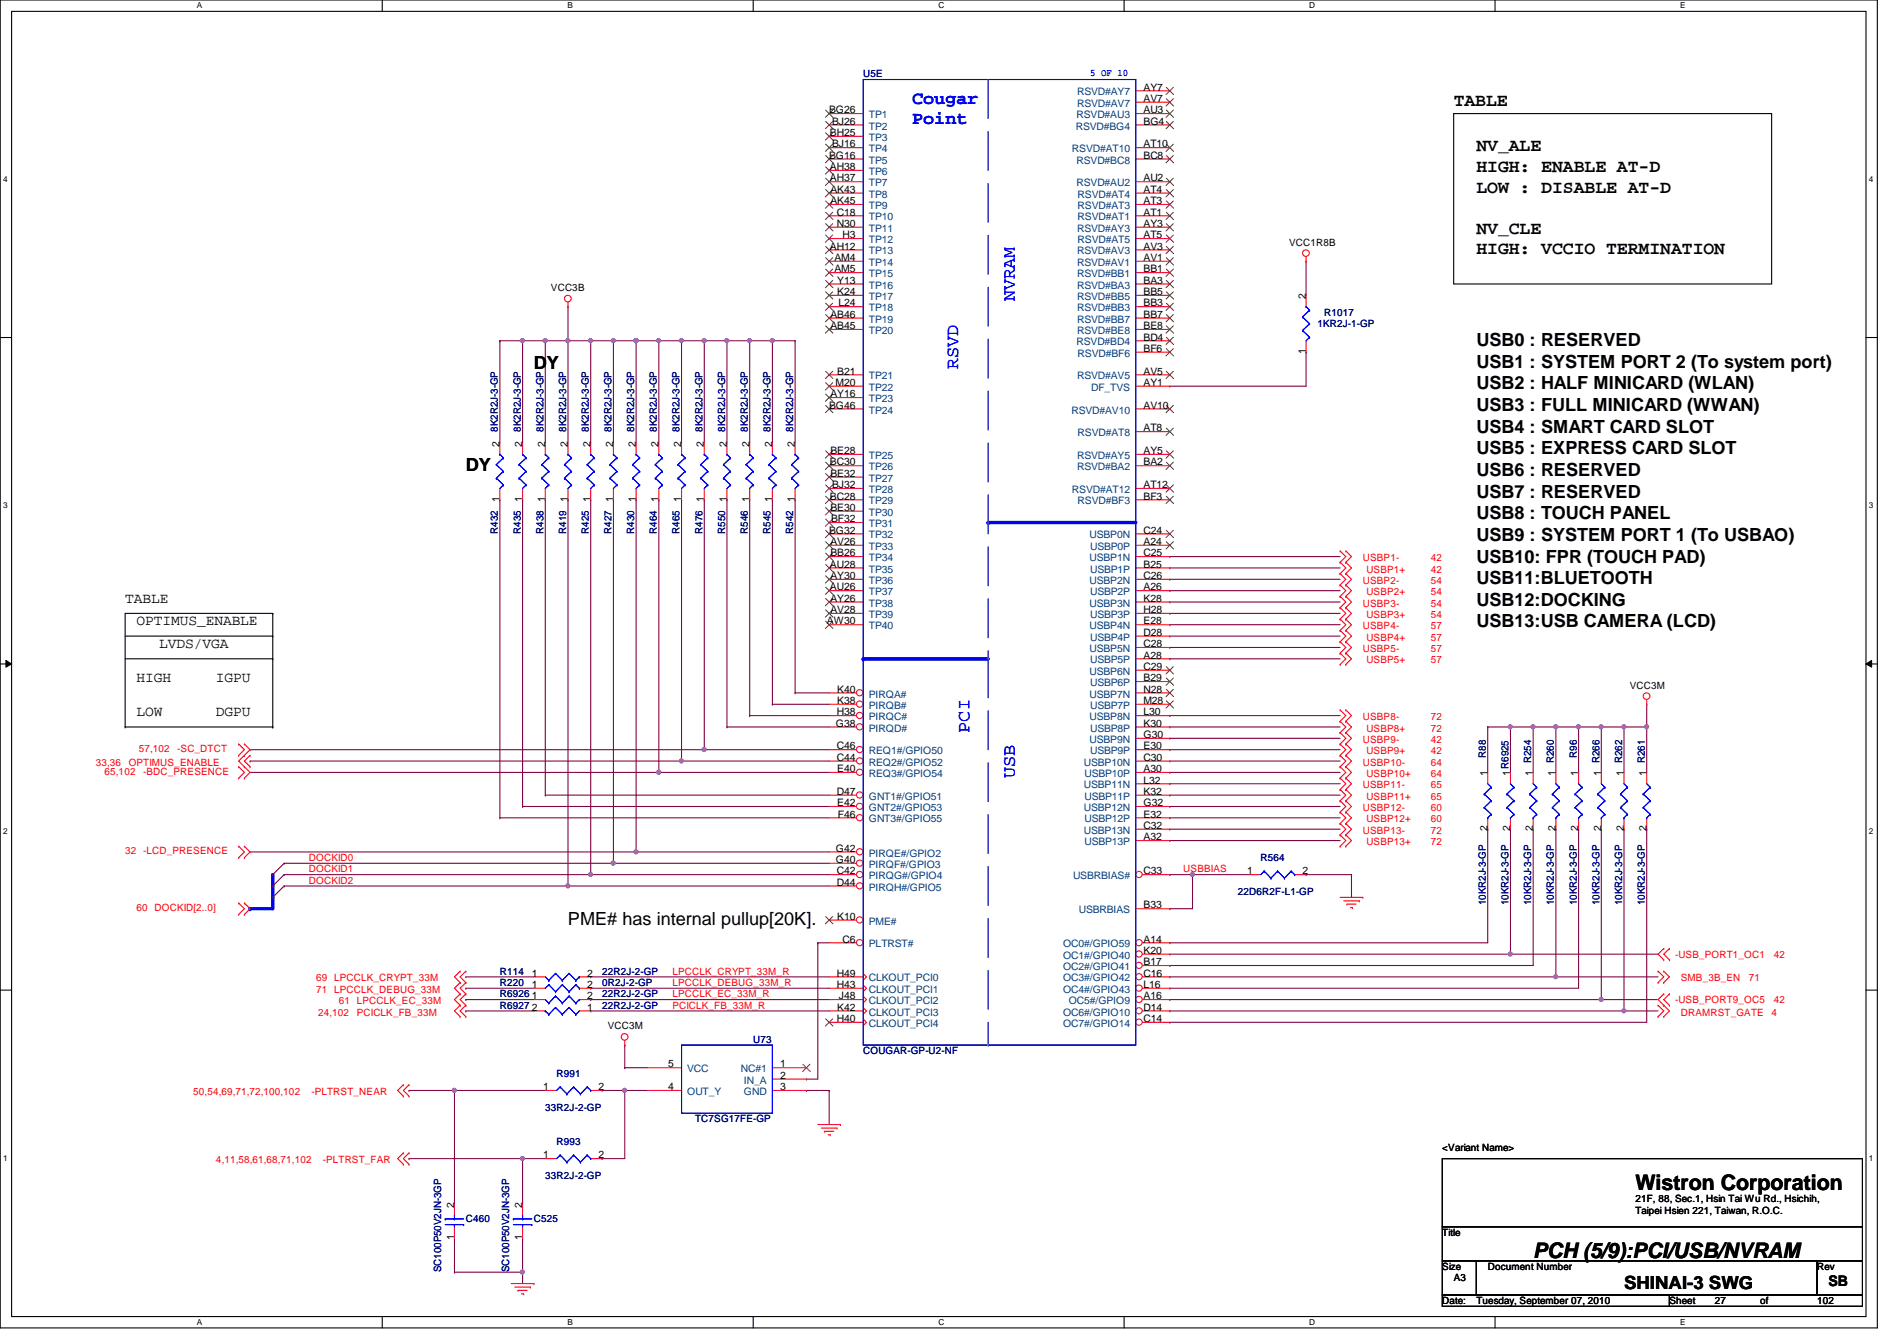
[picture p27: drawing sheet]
<svg xmlns="http://www.w3.org/2000/svg" width="297mm" height="210mm" viewBox="0 0 297 210" stroke-linecap="round" stroke-linejoin="round" font-family="sans-serif">
<defs><g id="words">
<g font-size="3.3">
<text x="256.1" y="186.3">Wistron Corporation</text>
<text x="240.1" y="196.8">PCH (5/9):PCI/USB/NVRAM</text>
</g>
<g font-size="2.8" fill="#00f">
<text x="142.8" y="16.3">Cougar</text>
<text x="142.8" y="19.5">Point</text>
<text x="158.9" y="47.1" transform="rotate(-90 158.9 47.1)">NVRAM</text>
<text x="150" y="57.8" transform="rotate(-90 150 57.8)">RSVD</text>
<text x="151.8" y="114.7" transform="rotate(-90 151.8 114.7)">PCI</text>
<text x="158.9" y="121.8" transform="rotate(-90 158.9 121.8)">USB</text>
</g>
<g font-size="2.8">
<text x="227.6" y="16.6">TABLE</text>
<text x="231.2" y="23.7">NV_ALE</text>
<text x="231.2" y="26.9">HIGH: ENABLE AT-D</text>
<text x="231.2" y="30.1">LOW : DISABLE AT-D</text>
<text x="231.2" y="36.6">NV_CLE</text>
<text x="231.2" y="39.8">HIGH: VCCIO TERMINATION</text>
<text x="83.6" y="57.7">DY</text>
<text x="231.2" y="54.2">USB0 : RESERVED</text>
<text x="231.2" y="57.6">USB1 : SYSTEM PORT 2 (To system port)</text>
<text x="231.2" y="61">USB2 : HALF MINICARD (WLAN)</text>
<text x="231.2" y="64.3">USB3 : FULL MINICARD (WWAN)</text>
<text x="231.2" y="67.7">USB4 : SMART CARD SLOT</text>
<text x="231.2" y="71.1">USB5 : EXPRESS CARD SLOT</text>
<text x="72.9" y="73.7">DY</text>
<text x="231.2" y="74.5">USB6 : RESERVED</text>
<text x="231.2" y="77.9">USB7 : RESERVED</text>
<text x="231.2" y="81.3">USB8 : TOUCH PANEL</text>
<text x="231.2" y="84.7">USB9 : SYSTEM PORT 1 (To USBAO)</text>
<text x="231.2" y="88.1">USB10: FPR (TOUCH PAD)</text>
<text x="231.2" y="91.4">USB11:BLUETOOTH</text>
<text x="231.2" y="94.8">USB12:DOCKING</text>
<text x="231.2" y="98.2">USB13:USB CAMERA (LCD)</text>
<text x="88.9" y="144.8">PME# has internal pullup[20K].</text>
<text x="254.3" y="201.8">SHINAI-3 SWG</text>
</g>
<g font-size="2.3">
<text x="19.6" y="94.3">TABLE</text>
<text x="21.4" y="97.9">OPTIMUS_ENABLE</text>
<text x="24.9" y="101.4">LVDS/VGA</text>
<text x="21.4" y="106.8">HIGH</text>
<text x="33.8" y="106.8">IGPU</text>
<text x="21.4" y="112.1">LOW</text>
<text x="33.8" y="112.1">DGPU</text>
<text x="286.3" y="201.3">SB</text>
</g>
<text font-size="1.6" fill="#00f" x="170.7" y="11.9">5 OF 10</text>
<g font-size="1.6">
<text x="129.8" y="17.7">BG26</text>
<text x="179.1" y="14.2">AY7</text>
<text x="179.1" y="16">AV7</text>
<text x="179.1" y="17.7">AU3</text>
<text x="130" y="21.3">BH25</text>
<text x="130.3" y="19.5">BJ26</text>
<text x="130.3" y="23.1">BJ16</text>
<text x="179.1" y="19.5">BG4</text>
<text x="179.1" y="23.1">AT10</text>
<text x="129.8" y="24.8">BG16</text>
<text x="130" y="26.6">AH38</text>
<text x="130" y="28.4">AH37</text>
<text x="179.1" y="24.8">BC8</text>
<text x="179.1" y="28.4">AU2</text>
<text x="130" y="30.2">AK43</text>
<text x="130" y="32">AK45</text>
<text x="131" y="35.5">N30</text>
<text x="131" y="33.7">C18</text>
<text x="179.1" y="30.2">AT4</text>
<text x="179.1" y="32">AT3</text>
<text x="179.1" y="33.7">AT1</text>
<text x="179.1" y="35.5">AY3</text>
<text x="130" y="39.1">AH12</text>
<text x="130.7" y="40.9">AM4</text>
<text x="131.9" y="37.3">H3</text>
<text x="179.1" y="37.3">AT5</text>
<text x="179.1" y="39.1">AV3</text>
<text x="179.1" y="40.9">AV1</text>
<text x="201.8" y="38.4">VCC1R8B</text>
<text x="86.3" y="45.6">VCC3B</text>
<text x="130.7" y="42.6">AM5</text>
<text x="131.1" y="44.4">Y13</text>
<text x="131.1" y="46.2">K24</text>
<text x="131.3" y="48">L24</text>
<text x="179.1" y="46.2">BB5</text>
<text x="179.1" y="48">BB3</text>
<text x="179.1" y="42.6">BB1</text>
<text x="179.1" y="44.4">BA3</text>
<text x="204.5" y="46.8" transform="rotate(-90 204.5 46.8)">2</text>
<text x="130" y="49.7">AB46</text>
<text x="130" y="51.5">AB45</text>
<text x="179.1" y="49.7">BB7</text>
<text x="179.1" y="51.5">BE8</text>
<text x="179.1" y="53.3">BD4</text>
<text x="131.1" y="58.6">B21</text>
<text x="179.1" y="58.6">AV5</text>
<text x="179.1" y="55.1">BF6</text>
<text x="204.5" y="55.5" transform="rotate(-90 204.5 55.5)">1</text>
<text x="129.8" y="64">BG46</text>
<text x="130" y="62.2">AY16</text>
<text x="130.8" y="60.4">M20</text>
<text x="179.1" y="60.4">AY1</text>
<text x="179.1" y="64">AV10</text>
<text x="78.2" y="69.9" transform="rotate(-90 78.2 69.9)">2</text>
<text x="81.8" y="69.9" transform="rotate(-90 81.8 69.9)">2</text>
<text x="85.3" y="69.9" transform="rotate(-90 85.3 69.9)">2</text>
<text x="88.9" y="69.9" transform="rotate(-90 88.9 69.9)">2</text>
<text x="92.5" y="69.9" transform="rotate(-90 92.5 69.9)">2</text>
<text x="96" y="69.9" transform="rotate(-90 96 69.9)">2</text>
<text x="99.6" y="69.9" transform="rotate(-90 99.6 69.9)">2</text>
<text x="103.1" y="69.9" transform="rotate(-90 103.1 69.9)">2</text>
<text x="106.7" y="69.9" transform="rotate(-90 106.7 69.9)">2</text>
<text x="110.2" y="69.9" transform="rotate(-90 110.2 69.9)">2</text>
<text x="113.8" y="69.9" transform="rotate(-90 113.8 69.9)">2</text>
<text x="117.3" y="69.9" transform="rotate(-90 117.3 69.9)">2</text>
<text x="120.9" y="69.9" transform="rotate(-90 120.9 69.9)">2</text>
<text x="124.5" y="69.9" transform="rotate(-90 124.5 69.9)">2</text>
<text x="130" y="71.1">BE28</text>
<text x="179.1" y="67.5">AT8</text>
<text x="179.1" y="71.1">AY5</text>
<text x="130" y="72.9">BC30</text>
<text x="130" y="74.6">BE32</text>
<text x="130.3" y="76.4">BJ32</text>
<text x="179.1" y="72.9">BA2</text>
<text x="179.1" y="76.4">AT12</text>
<text x="78.2" y="78.6" transform="rotate(-90 78.2 78.6)">1</text>
<text x="81.8" y="78.6" transform="rotate(-90 81.8 78.6)">1</text>
<text x="85.3" y="78.6" transform="rotate(-90 85.3 78.6)">1</text>
<text x="88.9" y="78.6" transform="rotate(-90 88.9 78.6)">1</text>
<text x="92.5" y="78.6" transform="rotate(-90 92.5 78.6)">1</text>
<text x="96" y="78.6" transform="rotate(-90 96 78.6)">1</text>
<text x="99.6" y="78.6" transform="rotate(-90 99.6 78.6)">1</text>
<text x="103.1" y="78.6" transform="rotate(-90 103.1 78.6)">1</text>
<text x="106.7" y="78.6" transform="rotate(-90 106.7 78.6)">1</text>
<text x="110.2" y="78.6" transform="rotate(-90 110.2 78.6)">1</text>
<text x="113.8" y="78.6" transform="rotate(-90 113.8 78.6)">1</text>
<text x="117.3" y="78.6" transform="rotate(-90 117.3 78.6)">1</text>
<text x="120.9" y="78.6" transform="rotate(-90 120.9 78.6)">1</text>
<text x="124.5" y="78.6" transform="rotate(-90 124.5 78.6)">1</text>
<text x="129.8" y="83.5">BG32</text>
<text x="130" y="78.2">BC28</text>
<text x="130" y="80">BE30</text>
<text x="130.1" y="81.7">BF32</text>
<text x="179.1" y="78.2">BF3</text>
<text x="179.1" y="83.5">C24</text>
<text x="130" y="88.9">AU28</text>
<text x="130" y="85.3">AV26</text>
<text x="130" y="87.1">BB26</text>
<text x="179.1" y="85.3">A24</text>
<text x="179.1" y="87.1">C25</text>
<text x="179.1" y="88.9">B25</text>
<text x="130" y="92.4">AU26</text>
<text x="130" y="90.6">AY30</text>
<text x="130" y="94.2">AY26</text>
<text x="130" y="96">AV28</text>
<text x="179.1" y="90.6">C26</text>
<text x="179.1" y="92.4">A26</text>
<text x="179.1" y="94.2">K28</text>
<text x="179.1" y="96">H28</text>
<text x="129.5" y="97.7">AW30</text>
<text x="179.1" y="97.7">E28</text>
<text x="179.1" y="99.5">D28</text>
<text x="179.1" y="101.3">C28</text>
<text x="179.1" y="103.1">A28</text>
<text x="179.1" y="104.9">C29</text>
<text x="179.1" y="106.6">B29</text>
<text x="255.2" y="107.8">VCC3M</text>
<text x="130.9" y="113.7">G38</text>
<text x="131" y="112">H38</text>
<text x="131.1" y="108.4">K40</text>
<text x="131.1" y="110.2">K38</text>
<text x="179.1" y="108.4">N28</text>
<text x="179.1" y="110.2">M28</text>
<text x="179.1" y="112">L30</text>
<text x="179.1" y="113.7">K30</text>
<text x="131" y="117.3">C46</text>
<text x="131" y="119.1">C44</text>
<text x="179.1" y="115.5">G30</text>
<text x="179.1" y="117.3">E30</text>
<text x="179.1" y="119.1">C30</text>
<text x="131" y="124.4">D47</text>
<text x="131.1" y="120.9">E40</text>
<text x="179.1" y="120.9">A30</text>
<text x="179.1" y="122.6">L32</text>
<text x="179.1" y="124.4">K32</text>
<text x="232.9" y="121.5" transform="rotate(-90 232.9 121.5)">1</text>
<text x="236.5" y="121.5" transform="rotate(-90 236.5 121.5)">1R6925</text>
<text x="240" y="121.5" transform="rotate(-90 240 121.5)">1 R254</text>
<text x="243.6" y="121.5" transform="rotate(-90 243.6 121.5)">1 R260</text>
<text x="247.1" y="121.5" transform="rotate(-90 247.1 121.5)">1</text>
<text x="250.7" y="121.5" transform="rotate(-90 250.7 121.5)">1 R266</text>
<text x="254.3" y="121.5" transform="rotate(-90 254.3 121.5)">1 R262</text>
<text x="257.8" y="121.5" transform="rotate(-90 257.8 121.5)">1 R261</text>
<text x="131.1" y="126.2">E42</text>
<text x="131.2" y="128">F46</text>
<text x="179.1" y="126.2">G32</text>
<text x="179.1" y="128">E32</text>
<text x="179.1" y="129.8">C32</text>
<text x="179.1" y="131.5">A32</text>
<text x="232.9" y="130.1" transform="rotate(-90 232.9 130.1)">2</text>
<text x="236.5" y="130.1" transform="rotate(-90 236.5 130.1)">2</text>
<text x="240" y="130.1" transform="rotate(-90 240 130.1)">2</text>
<text x="243.6" y="130.1" transform="rotate(-90 243.6 130.1)">2</text>
<text x="247.1" y="130.1" transform="rotate(-90 247.1 130.1)">2</text>
<text x="250.7" y="130.1" transform="rotate(-90 250.7 130.1)">2</text>
<text x="254.3" y="130.1" transform="rotate(-90 254.3 130.1)">2</text>
<text x="257.8" y="130.1" transform="rotate(-90 257.8 130.1)">2</text>
<text x="130.9" y="133.3">G42</text>
<text x="130.9" y="135.1">G40</text>
<text x="131" y="136.9">C42</text>
<text x="179.1" y="136.9">C33</text>
<text x="195.3" y="136.9">1</text>
<text x="204" y="136.9">2</text>
<text x="131" y="138.6">D44</text>
<text x="131.1" y="144">K10</text>
<text x="179.1" y="142.2">B33</text>
<text x="131.9" y="147.5">C6</text>
<text x="179.1" y="147.5">A14</text>
<text x="179.1" y="149.3">K20</text>
<text x="83.3" y="152.9">1</text>
<text x="83.3" y="154.6">1</text>
<text x="91.9" y="152.9">2</text>
<text x="91.9" y="154.6">2</text>
<text x="131" y="152.9">H49</text>
<text x="131" y="154.6">H43</text>
<text x="179.1" y="151.1">B17</text>
<text x="179.1" y="152.9">C16</text>
<text x="179.1" y="154.6">L16</text>
<text x="83.3" y="156.4">1</text>
<text x="83.3" y="158.2">2</text>
<text x="91.9" y="156.4">2</text>
<text x="91.9" y="158.2">1</text>
<text x="95.2" y="161.1">VCC3M</text>
<text x="131" y="160">H40</text>
<text x="131.1" y="158.2">K42</text>
<text x="131.4" y="156.4">J48</text>
<text x="179.1" y="156.4">A16</text>
<text x="179.1" y="158.2">D14</text>
<text x="179.1" y="160">C14</text>
<text x="104.6" y="167.1">5</text>
<text x="122.2" y="167.1">1</text>
<text x="85" y="170.6">1</text>
<text x="93.7" y="170.6">2</text>
<text x="104.6" y="170.6">4</text>
<text x="122.2" y="168.9">2</text>
<text x="122.2" y="170.6">3</text>
<text x="85" y="181.3">1</text>
<text x="93.7" y="181.3">2</text>
<text x="225.8" y="180.1">&lt;Variant Name&gt;</text>
<text x="71.1" y="189" transform="rotate(-90 71.1 189)">2</text>
<text x="81.8" y="189" transform="rotate(-90 81.8 189)">2</text>
<text x="256.1" y="188.1">21F, 88, Sec.1, Hsin Tai Wu Rd., Hsichih,</text>
<text x="256.1" y="189.9">Taipei Hsien 221, Taiwan, R.O.C.</text>
<text x="71.1" y="194.1" transform="rotate(-90 71.1 194.1)">1</text>
<text x="81.8" y="194.1" transform="rotate(-90 81.8 194.1)">1</text>
<text x="225.8" y="193.5">Title</text>
<text x="225.8" y="198.8">Size</text>
<text x="227.6" y="200.6">A3</text>
<text x="233" y="198.8">Document Number</text>
<text x="284.5" y="198.8">Rev</text>
<text x="225.8" y="204.1">Date:</text>
<text x="231.2" y="204.1">Tuesday, September 07, 2010</text>
<text x="261.4" y="204.1">Sheet</text>
<text x="268.5" y="204.1">27</text>
<text x="275.6" y="204.1">of</text>
<text x="284.5" y="204.1">102</text>
</g>
<g font-size="1.6" fill="#000080">
<text x="135.2" y="12.1">U5E</text>
<text x="206.3" y="51.2">1KR2J-1-GP</text>
<text x="207.3" y="49.4">R1017</text>
<text x="78" y="67.6" transform="rotate(-90 78 67.6)">8K2R2J-3-GP</text>
<text x="81.5" y="67.6" transform="rotate(-90 81.5 67.6)">8K2R2J-3-GP</text>
<text x="85.1" y="67.6" transform="rotate(-90 85.1 67.6)">8K2R2J-3-GP</text>
<text x="88.6" y="67.6" transform="rotate(-90 88.6 67.6)">8K2R2J-3-GP</text>
<text x="92.2" y="67.6" transform="rotate(-90 92.2 67.6)">8K2R2J-3-GP</text>
<text x="95.8" y="67.6" transform="rotate(-90 95.8 67.6)">8K2R2J-3-GP</text>
<text x="99.3" y="67.6" transform="rotate(-90 99.3 67.6)">8K2R2J-3-GP</text>
<text x="102.9" y="67.6" transform="rotate(-90 102.9 67.6)">8K2R2J-3-GP</text>
<text x="106.4" y="67.6" transform="rotate(-90 106.4 67.6)">8K2R2J-3-GP</text>
<text x="110" y="67.6" transform="rotate(-90 110 67.6)">8K2R2J-3-GP</text>
<text x="113.5" y="67.6" transform="rotate(-90 113.5 67.6)">8K2R2J-3-GP</text>
<text x="117.1" y="67.6" transform="rotate(-90 117.1 67.6)">8K2R2J-3-GP</text>
<text x="120.6" y="67.6" transform="rotate(-90 120.6 67.6)">8K2R2J-3-GP</text>
<text x="124.2" y="67.6" transform="rotate(-90 124.2 67.6)">8K2R2J-3-GP</text>
<text x="78" y="83.6" transform="rotate(-90 78 83.6)">R432</text>
<text x="81.5" y="83.6" transform="rotate(-90 81.5 83.6)">R435</text>
<text x="85.1" y="83.6" transform="rotate(-90 85.1 83.6)">R438</text>
<text x="88.6" y="83.6" transform="rotate(-90 88.6 83.6)">R419</text>
<text x="92.2" y="83.6" transform="rotate(-90 92.2 83.6)">R425</text>
<text x="95.8" y="83.6" transform="rotate(-90 95.8 83.6)">R427</text>
<text x="99.3" y="83.6" transform="rotate(-90 99.3 83.6)">R430</text>
<text x="102.9" y="83.6" transform="rotate(-90 102.9 83.6)">R464</text>
<text x="106.4" y="83.6" transform="rotate(-90 106.4 83.6)">R465</text>
<text x="110" y="83.6" transform="rotate(-90 110 83.6)">R476</text>
<text x="113.5" y="83.6" transform="rotate(-90 113.5 83.6)">R550</text>
<text x="117.1" y="83.6" transform="rotate(-90 117.1 83.6)">R546</text>
<text x="120.6" y="83.6" transform="rotate(-90 120.6 83.6)">R545</text>
<text x="124.2" y="83.6" transform="rotate(-90 124.2 83.6)">R542</text>
<text x="232.7" y="118.6" transform="rotate(-90 232.7 118.6)">R88</text>
<text x="246.9" y="118.6" transform="rotate(-90 246.9 118.6)">R96</text>
<text x="197.4" y="134.8">R564</text>
<text x="193.8" y="140.1">22D6R2F-L1-GP</text>
<text x="232.7" y="141.7" transform="rotate(-90 232.7 141.7)">10KR2J-3-GP</text>
<text x="236.2" y="141.7" transform="rotate(-90 236.2 141.7)">10KR2J-3-GP</text>
<text x="239.8" y="141.7" transform="rotate(-90 239.8 141.7)">10KR2J-3-GP</text>
<text x="243.3" y="141.7" transform="rotate(-90 243.3 141.7)">10KR2J-3-GP</text>
<text x="246.9" y="141.7" transform="rotate(-90 246.9 141.7)">10KR2J-3-GP</text>
<text x="250.4" y="141.7" transform="rotate(-90 250.4 141.7)">10KR2J-3-GP</text>
<text x="254" y="141.7" transform="rotate(-90 254 141.7)">10KR2J-3-GP</text>
<text x="257.6" y="141.7" transform="rotate(-90 257.6 141.7)">10KR2J-3-GP</text>
<text x="78.3" y="152.6">R114</text>
<text x="78.3" y="154.3">R220</text>
<text x="94.3" y="152.6">22R2J-2-GP</text>
<text x="94.3" y="154.3">0R2J-2-GP</text>
<text x="78.3" y="156.1">R6926</text>
<text x="78.3" y="157.9">R6927</text>
<text x="94.3" y="156.1">22R2J-2-GP</text>
<text x="94.3" y="157.9">22R2J-2-GP</text>
<text x="117.9" y="163.2">U73</text>
<text x="135.2" y="165">COUGAR-GP-U2-NF</text>
<text x="85.4" y="173.9">33R2J-2-GP</text>
<text x="87.2" y="168.6">R991</text>
<text x="87.2" y="179.2">R993</text>
<text x="108.8" y="175.7">TC7SG17FE-GP</text>
<text x="85.4" y="184.6">33R2J-2-GP</text>
<text x="72.9" y="191.3">C460</text>
<text x="83.6" y="191.3">C525</text>
<text x="69.1" y="199.1" transform="rotate(-90 69.1 199.1)">SC100P50V2JN-3GP</text>
<text x="79.8" y="199.1" transform="rotate(-90 79.8 199.1)">SC100P50V2JN-3GP</text>
</g>
<g font-size="1.6" fill="#004080">
<text x="168.7" y="14.9">RSVD#AY7</text>
<text x="168.7" y="16.7">RSVD#AV7</text>
<text x="136.1" y="18.5">TP1</text>
<text x="136.1" y="20.3">TP2</text>
<text x="136.1" y="22.1">TP3</text>
<text x="136.1" y="23.8">TP4</text>
<text x="167.8" y="23.8">RSVD#AT10</text>
<text x="168.4" y="20.3">RSVD#BG4</text>
<text x="168.6" y="18.5">RSVD#AU3</text>
<text x="136.1" y="27.4">TP6</text>
<text x="136.1" y="29.2">TP7</text>
<text x="136.1" y="25.6">TP5</text>
<text x="168.6" y="25.6">RSVD#BC8</text>
<text x="168.6" y="29.2">RSVD#AU2</text>
<text x="136.1" y="30.9">TP8</text>
<text x="136.1" y="32.7">TP9</text>
<text x="136.1" y="34.5">TP10</text>
<text x="168.7" y="30.9">RSVD#AT4</text>
<text x="168.7" y="32.7">RSVD#AT3</text>
<text x="168.7" y="34.5">RSVD#AT1</text>
<text x="136.1" y="41.6">TP14</text>
<text x="136.1" y="39.8">TP13</text>
<text x="136.1" y="38.1">TP12</text>
<text x="136.1" y="36.3">TP11</text>
<text x="168.7" y="36.3">RSVD#AY3</text>
<text x="168.7" y="39.8">RSVD#AV3</text>
<text x="168.7" y="41.6">RSVD#AV1</text>
<text x="168.7" y="38.1">RSVD#AT5</text>
<text x="136.1" y="45.2">TP16</text>
<text x="136.1" y="46.9">TP17</text>
<text x="136.1" y="43.4">TP15</text>
<text x="168.7" y="46.9">RSVD#BB5</text>
<text x="168.7" y="43.4">RSVD#BB1</text>
<text x="168.7" y="45.2">RSVD#BA3</text>
<text x="136.1" y="48.7">TP18</text>
<text x="136.1" y="50.5">TP19</text>
<text x="136.1" y="52.3">TP20</text>
<text x="168.7" y="48.7">RSVD#BB3</text>
<text x="168.7" y="50.5">RSVD#BB7</text>
<text x="168.7" y="52.3">RSVD#BE8</text>
<text x="136.1" y="59.4">TP21</text>
<text x="168.6" y="54.1">RSVD#BD4</text>
<text x="168.7" y="59.4">RSVD#AV5</text>
<text x="168.7" y="55.8">RSVD#BF6</text>
<text x="136.1" y="61.2">TP22</text>
<text x="136.1" y="62.9">TP23</text>
<text x="136.1" y="64.7">TP24</text>
<text x="167.8" y="64.7">RSVD#AV10</text>
<text x="170.9" y="61.2">DF_TVS</text>
<text x="136.1" y="71.8">TP25</text>
<text x="168.7" y="71.8">RSVD#AY5</text>
<text x="168.7" y="68.3">RSVD#AT8</text>
<text x="136.1" y="73.6">TP26</text>
<text x="136.1" y="75.4">TP27</text>
<text x="136.1" y="77.2">TP28</text>
<text x="167.8" y="77.2">RSVD#AT12</text>
<text x="168.7" y="73.6">RSVD#BA2</text>
<text x="136.1" y="79">TP29</text>
<text x="136.1" y="80.7">TP30</text>
<text x="136.1" y="82.5">TP31</text>
<text x="168.7" y="79">RSVD#BF3</text>
<text x="136.1" y="84.3">TP32</text>
<text x="136.1" y="86.1">TP33</text>
<text x="136.1" y="87.8">TP34</text>
<text x="136.1" y="89.6">TP35</text>
<text x="170.6" y="84.3">USBP0N</text>
<text x="170.6" y="87.8">USBP1N</text>
<text x="170.7" y="86.1">USBP0P</text>
<text x="170.7" y="89.6">USBP1P</text>
<text x="136.1" y="91.4">TP36</text>
<text x="136.1" y="93.2">TP37</text>
<text x="136.1" y="95">TP38</text>
<text x="170.6" y="91.4">USBP2N</text>
<text x="170.6" y="95">USBP3N</text>
<text x="170.7" y="93.2">USBP2P</text>
<text x="136.1" y="96.7">TP39</text>
<text x="136.1" y="98.5">TP40</text>
<text x="170.6" y="98.5">USBP4N</text>
<text x="170.7" y="96.7">USBP3P</text>
<text x="170.7" y="100.3">USBP4P</text>
<text x="170.6" y="102.1">USBP5N</text>
<text x="170.6" y="105.6">USBP6N</text>
<text x="170.7" y="103.8">USBP5P</text>
<text x="170.7" y="107.4">USBP6P</text>
<text x="136.1" y="109.2">PIRQA#</text>
<text x="136.1" y="111">PIRQB#</text>
<text x="136.1" y="112.7">PIRQC#</text>
<text x="170.6" y="109.2">USBP7N</text>
<text x="170.6" y="112.7">USBP8N</text>
<text x="170.7" y="111">USBP7P</text>
<text x="136.1" y="114.5">PIRQD#</text>
<text x="136.1" y="118.1">REQ1#/GPIO50</text>
<text x="136.1" y="119.8">REQ2#/GPIO52</text>
<text x="169.7" y="119.8">USBP10N</text>
<text x="170.6" y="116.3">USBP9N</text>
<text x="170.7" y="114.5">USBP8P</text>
<text x="170.7" y="118.1">USBP9P</text>
<text x="136.1" y="121.6">REQ3#/GPIO54</text>
<text x="136.1" y="125.2">GNT1#/GPIO51</text>
<text x="169.7" y="123.4">USBP11N</text>
<text x="169.8" y="121.6">USBP10P</text>
<text x="169.8" y="125.2">USBP11P</text>
<text x="136.1" y="127">GNT2#/GPIO53</text>
<text x="136.1" y="128.7">GNT3#/GPIO55</text>
<text x="169.7" y="127">USBP12N</text>
<text x="169.7" y="130.5">USBP13N</text>
<text x="169.8" y="128.7">USBP12P</text>
<text x="136.1" y="134.1">PIRQE#/GPIO2</text>
<text x="136.1" y="135.8">PIRQF#/GPIO3</text>
<text x="136.1" y="137.6">PIRQG#/GPIO4</text>
<text x="168" y="137.6">USBRBIAS#</text>
<text x="169.8" y="132.3">USBP13P</text>
<text x="136.1" y="139.4">PIRQH#/GPIO5</text>
<text x="168.9" y="143">USBRBIAS</text>
<text x="136.1" y="144.7">PME#</text>
<text x="136.1" y="148.3">PLTRST#</text>
<text x="166.5" y="148.3">OC0#/GPIO59</text>
<text x="136.1" y="153.6">CLKOUT_PCI0</text>
<text x="136.1" y="155.4">CLKOUT_PCI1</text>
<text x="166.5" y="150.1">OC1#/GPIO40</text>
<text x="166.5" y="151.8">OC2#/GPIO41</text>
<text x="166.5" y="153.6">OC3#/GPIO42</text>
<text x="166.5" y="155.4">OC4#/GPIO43</text>
<text x="136.1" y="157.2">CLKOUT_PCI2</text>
<text x="136.1" y="160.7">CLKOUT_PCI4</text>
<text x="136.1" y="159">CLKOUT_PCI3</text>
<text x="166.5" y="159">OC6#/GPIO10</text>
<text x="166.5" y="160.7">OC7#/GPIO14</text>
<text x="167.3" y="157.2">OC5#/GPIO9</text>
<text x="107.6" y="167.9">VCC</text>
<text x="116" y="167.9">NC#1</text>
<text x="107.6" y="171.4">OUT_Y</text>
<text x="116.5" y="169.6">IN_A</text>
<text x="116.5" y="171.4">GND</text>
</g>
<g font-size="1.6" fill="#f00">
<text x="213.4" y="87.8">USBP1-</text>
<text x="213.9" y="89.6">USBP1+</text>
<text x="224.1" y="87.8">42</text>
<text x="224.1" y="89.6">42</text>
<text x="213.4" y="91.4">USBP2-</text>
<text x="213.4" y="95">USBP3-</text>
<text x="213.9" y="93.2">USBP2+</text>
<text x="224.1" y="93.2">54</text>
<text x="224.1" y="91.4">54</text>
<text x="224.1" y="95">54</text>
<text x="213.4" y="98.5">USBP4-</text>
<text x="213.9" y="96.7">USBP3+</text>
<text x="213.9" y="100.3">USBP4+</text>
<text x="224.1" y="96.7">54</text>
<text x="224.1" y="100.3">57</text>
<text x="224.1" y="98.5">57</text>
<text x="213.4" y="102.1">USBP5-</text>
<text x="213.9" y="103.8">USBP5+</text>
<text x="224.1" y="103.8">57</text>
<text x="224.1" y="102.1">57</text>
<text x="213.4" y="112.7">USBP8-</text>
<text x="224.1" y="112.7">72</text>
<text x="15" y="119.8">33,36</text>
<text x="20.1" y="119.8">OPTIMUS_ENABLE</text>
<text x="21.7" y="117.7">57,102</text>
<text x="27.8" y="117.7">-SC_DTCT</text>
<text x="213.4" y="116.3">USBP9-</text>
<text x="213.4" y="119.8">USBP10-</text>
<text x="213.9" y="114.5">USBP8+</text>
<text x="213.9" y="118.1">USBP9+</text>
<text x="224.1" y="119.8">64</text>
<text x="224.1" y="114.5">72</text>
<text x="224.1" y="118.1">42</text>
<text x="224.1" y="116.3">42</text>
<text x="16.4" y="121.3">65,102</text>
<text x="22.4" y="121.3">-BDC_PRESENCE</text>
<text x="213.4" y="123.4">USBP11-</text>
<text x="213.9" y="121.6">USBP10+</text>
<text x="213.9" y="125.2">USBP11+</text>
<text x="224.1" y="121.6">64</text>
<text x="224.1" y="125.2">65</text>
<text x="224.1" y="123.4">65</text>
<text x="213.4" y="127">USBP12-</text>
<text x="213.4" y="130.5">USBP13-</text>
<text x="213.9" y="128.7">USBP12+</text>
<text x="224.1" y="127">60</text>
<text x="224.1" y="128.7">60</text>
<text x="224.1" y="130.5">72</text>
<text x="19.6" y="133.7">32 -LCD_PRESENCE</text>
<text x="48.4" y="134.8">DOCKID0</text>
<text x="48.4" y="136.6">DOCKID1</text>
<text x="185.3" y="136.6">USBBIAS</text>
<text x="213.9" y="132.3">USBP13+</text>
<text x="224.1" y="132.3">72</text>
<text x="21.4" y="142.6">60 DOCKID[2..0]</text>
<text x="48.4" y="138.3">DOCKID2</text>
<text x="262.3" y="149.9">-USB_PORT1_OC1</text>
<text x="277.7" y="149.9">42</text>
<text x="49.5" y="153.6">69 LPCCLK_CRYPT_33M</text>
<text x="49.5" y="155.4">71 LPCCLK_DEBUG_33M</text>
<text x="105.3" y="154.3">LPCCLK_DEBUG_33M_R</text>
<text x="105.3" y="152.6">LPCCLK_CRYPT_33M_R</text>
<text x="263.2" y="153.6">SMB_3B_EN</text>
<text x="273.9" y="153.6">71</text>
<text x="49.8" y="159">24,102</text>
<text x="53" y="157.2">61 LPCCLK_EC_33M</text>
<text x="55.9" y="159">PCICLK_FB_33M</text>
<text x="105.3" y="156.1">LPCCLK_EC_33M_R</text>
<text x="105.3" y="157.9">PCICLK_FB_33M_R</text>
<text x="262.3" y="157">-USB_PORT9_OC5</text>
<text x="263.2" y="159">DRAMRST_GATE</text>
<text x="277.4" y="159">4</text>
<text x="277.7" y="157">42</text>
<text x="30.3" y="171.4">50,54,69,71,72,100,102</text>
<text x="48.8" y="171.4">-PLTRST_NEAR</text>
<text x="33.8" y="182.1">4,11,58,61,68,71,102</text>
<text x="50.5" y="182.1">-PLTRST_FAR</text>
</g>
<g font-size="1.3">
<text x="30.8" y="1.3">A</text>
<text x="88.9" y="1.3">B</text>
<text x="146.9" y="1.3">C</text>
<text x="205" y="1.3">D</text>
<text x="263.1" y="1.3">E</text>
<text x=".5" y="28.4">4</text>
<text x="292.6" y="28.4">4</text>
<text x=".5" y="79.5">3</text>
<text x="292.6" y="79.5">3</text>
<text x=".5" y="130.6">2</text>
<text x="292.6" y="130.6">2</text>
<text x=".5" y="181.7">1</text>
<text x="292.6" y="181.7">1</text>
<text x="30.8" y="207.4">A</text>
<text x="88.9" y="207.4">B</text>
<text x="146.9" y="207.4">C</text>
<text x="205" y="207.4">D</text>
<text x="263.1" y="207.4">E</text>
</g>
</g></defs>
<path d="M0 0h294v207.9h-294zM1.8 1.8h290.4v204.3h-290.4z" fill="none" stroke="#000" stroke-width=".17"/>
<g fill="#fff">
<path d="M30.8 .2h.8v1.4h-.8z"/>
<path d="M30.8 206.2h.8v1.4h-.8z"/>
</g>
<path d="M59.9 0v1.8M59.9 206.1v1.8" fill="none" stroke="#000" stroke-width=".17"/>
<g fill="#fff">
<path d="M88.9 .2h.8v1.4h-.8z"/>
<path d="M88.9 206.2h.8v1.4h-.8z"/>
</g>
<path d="M117.9 0v1.8M117.9 206.1v1.8" fill="none" stroke="#000" stroke-width=".17"/>
<g fill="#fff">
<path d="M146.9 .2h.9v1.4h-.9z"/>
<path d="M146.9 206.2h.9v1.4h-.9z"/>
</g>
<path d="M176 0v1.8M176 206.1v1.8" fill="none" stroke="#000" stroke-width=".17"/>
<g fill="#fff">
<path d="M205 .2h.9v1.4h-.9z"/>
<path d="M205 206.2h.9v1.4h-.9z"/>
</g>
<path d="M234.1 0v1.8M234.1 206.1v1.8" fill="none" stroke="#000" stroke-width=".17"/>
<g fill="#fff">
<path d="M263.1 .2h.8v1.4h-.8z"/>
<path d="M263.1 206.2h.8v1.4h-.8z"/>
<path d="M.5 27.3h.7v1.4h-.7z"/>
<path d="M292.6 27.3h.7v1.4h-.7z"/>
<path d="M.5 78.4h.7v1.4h-.7z"/>
<path d="M292.6 78.4h.7v1.4h-.7z"/>
</g>
<path d="M0 52.8h1.8M292.2 52.8h1.8" fill="none" stroke="#000" stroke-width=".17"/>
<g fill="#fff">
<path d="M.5 129.5h.7v1.4h-.7z"/>
<path d="M292.6 129.5h.7v1.4h-.7z"/>
</g>
<path d="M0 103.9h1.8M292.2 103.9h1.8" fill="none" stroke="#000" stroke-width=".17"/>
<path d="M.9 103.4l.9 .5-.9 .5zM292.2 103.9l.9-.5v1z" fill="#000"/>
<path d="M.9 103.4l.9 .5-.9 .5zM292.2 103.9l.9-.5v1z" fill="none" stroke="#000" stroke-width=".16"/>
<g fill="#fff">
<path d="M.5 180.5h.7v1.4h-.7z"/>
<path d="M292.6 180.5h.7v1.4h-.7z"/>
</g>
<path d="M0 155h1.8M292.2 155h1.8" fill="none" stroke="#000" stroke-width=".17"/>
<path d="M117.4 53.3h.1M117.4 53.3h3.5" fill="none" stroke="#800040" stroke-width=".17"/>
<circle cx="117.4" cy="53.3" r=".32" fill="#f0f"/>
<circle cx="117.4" cy="53.3" r=".32" fill="none" stroke="#f0f" stroke-width=".17"/>
<path d="M113.8 53.3h.1M113.8 53.3h3.6" fill="none" stroke="#800040" stroke-width=".17"/>
<circle cx="113.8" cy="53.3" r=".32" fill="#f0f"/>
<circle cx="113.8" cy="53.3" r=".32" fill="none" stroke="#f0f" stroke-width=".17"/>
<path d="M110.3 53.3h.1M110.3 53.3h3.5M113.8 53.3h.1M113.8 53.3v16M117.4 53.3h.1M117.4 53.3v16M120.9 53.3h.1M120.9 53.3h3.6M120.9 53.3v16" fill="none" stroke="#800040" stroke-width=".17"/>
<circle cx="120.9" cy="53.3" r=".32" fill="#f0f"/>
<circle cx="120.9" cy="53.3" r=".32" fill="none" stroke="#f0f" stroke-width=".17"/>
<g fill="none" stroke="#800040" stroke-width=".17">
<path d="M110.3 53.3h.1M110.3 53.3v16M124.5 53.3h.1M124.5 53.3v16M113.8 78.2h.1M113.8 78.2v35.6M117.4 78.2h.1M117.4 78.2v33.8M120.9 78.2h.1M120.9 78.2v32M124.5 78.2h.1M124.5 78.2v30.3"/>
<path d="M113.8 113.8h.1M113.8 113.8h16M117.4 112h.1M117.4 112h12.4M120.9 110.2h.1M120.9 110.2h8.9M124.5 108.5h.1M124.5 108.5h5.3"/>
</g>
<circle cx="110.3" cy="53.3" r=".32" fill="#f0f"/>
<circle cx="110.3" cy="53.3" r=".32" fill="none" stroke="#f0f" stroke-width=".17"/>
<path d="M110.3 78.2h.1M110.3 78.2v39.1" fill="none" stroke="#800040" stroke-width=".17"/>
<circle cx="110.3" cy="117.3" r=".32" fill="#f0f"/>
<circle cx="110.3" cy="117.3" r=".32" fill="none" stroke="#f0f" stroke-width=".17"/>
<path d="M106.7 53.3h.1M106.7 53.3h3.6M110.3 117.3h.1M110.3 117.3h19.5" fill="none" stroke="#800040" stroke-width=".17"/>
<circle cx="106.7" cy="53.3" r=".32" fill="#f0f"/>
<circle cx="106.7" cy="53.3" r=".32" fill="none" stroke="#f0f" stroke-width=".17"/>
<path d="M103.2 53.3h.1M103.2 53.3h3.5" fill="none" stroke="#800040" stroke-width=".17"/>
<circle cx="103.1" cy="53.3" r=".32" fill="#f0f"/>
<circle cx="103.1" cy="53.3" r=".32" fill="none" stroke="#f0f" stroke-width=".17"/>
<path d="M103.2 53.3h.1M103.2 53.3v16M106.7 53.3h.1M106.7 53.3v16M103.2 78.2h.1M103.2 78.2v42.7M106.7 78.2h.1M106.7 78.2v40.9M106.7 119.1h.1M106.7 119.1h23.1" fill="none" stroke="#800040" stroke-width=".17"/>
<circle cx="103.1" cy="120.9" r=".32" fill="#f0f"/>
<circle cx="103.1" cy="120.9" r=".32" fill="none" stroke="#f0f" stroke-width=".17"/>
<path d="M39.2 119.1h.1M39.2 119.1h67.5M103.2 120.9h.1M103.2 120.9h26.6" fill="none" stroke="#800040" stroke-width=".17"/>
<circle cx="106.7" cy="119.1" r=".32" fill="#f0f"/>
<circle cx="106.7" cy="119.1" r=".32" fill="none" stroke="#f0f" stroke-width=".17"/>
<path d="M85.4 53.3h.1M85.4 53.3h3.5" fill="none" stroke="#800040" stroke-width=".17"/>
<circle cx="88.9" cy="53.3" r=".32" fill="#f0f"/>
<circle cx="88.9" cy="53.3" r=".32" fill="none" stroke="#f0f" stroke-width=".17"/>
<circle cx="85.4" cy="53.3" r=".32" fill="#f0f"/>
<circle cx="85.4" cy="53.3" r=".32" fill="none" stroke="#f0f" stroke-width=".17"/>
<g fill="none" stroke="#800040" stroke-width=".17">
<path d="M78.3 53.3h.1M78.3 53.3h3.5M78.3 53.3v16M81.8 53.3h.1M81.8 53.3v16M85.4 53.3h.1M85.4 53.3v16M99.6 53.3h.1M99.6 53.3h3.6M78.3 78.2h.1M78.3 78.2v49.8M85.4 78.2h.1"/>
<path d="M85.4 78.2v46.3M78.3 128h.1M78.3 128h51.5M81.8 126.2h.1M81.8 126.2h48M85.4 124.5h.1M85.4 124.5h44.4"/>
</g>
<circle cx="99.6" cy="53.3" r=".32" fill="#f0f"/>
<circle cx="99.6" cy="53.3" r=".32" fill="none" stroke="#f0f" stroke-width=".17"/>
<path d="M92.5 53.3h.1M92.5 53.3v16M96.1 53.3h.1M96.1 53.3v16M99.6 53.3h.1M99.6 53.3v16M81.8 78.2h.1M81.8 78.2v48" fill="none" stroke="#800040" stroke-width=".17"/>
<circle cx="99.6" cy="53.3" r=".32" fill="#f0f"/>
<circle cx="99.6" cy="53.3" r=".32" fill="none" stroke="#f0f" stroke-width=".17"/>
<path d="M88.9 53.3h.1M88.9 53.3v16M99.6 78.2h.1M99.6 78.2v55.1" fill="none" stroke="#800040" stroke-width=".17"/>
<circle cx="99.6" cy="133.3" r=".32" fill="#f0f"/>
<circle cx="99.6" cy="133.3" r=".32" fill="none" stroke="#f0f" stroke-width=".17"/>
<path d="M96.1 78.2h.1M96.1 78.2v56.9M96.1 135.1h.1M96.1 135.1h33.7M99.6 133.3h.1M99.6 133.3h30.2" fill="none" stroke="#800040" stroke-width=".17"/>
<circle cx="96" cy="135.1" r=".32" fill="#f0f"/>
<circle cx="96" cy="135.1" r=".32" fill="none" stroke="#f0f" stroke-width=".17"/>
<path d="M92.5 78.2h.1M92.5 78.2v58.7" fill="none" stroke="#800040" stroke-width=".17"/>
<circle cx="92.5" cy="136.9" r=".32" fill="#f0f"/>
<circle cx="92.5" cy="136.9" r=".32" fill="none" stroke="#f0f" stroke-width=".17"/>
<path d="M88.9 78.2h.1M88.9 78.2v60.5M88.9 138.7h.1M88.9 138.7h40.9M92.5 136.9h.1M92.5 136.9h37.3" fill="none" stroke="#800040" stroke-width=".17"/>
<circle cx="88.9" cy="138.7" r=".32" fill="#f0f"/>
<circle cx="88.9" cy="138.7" r=".32" fill="none" stroke="#f0f" stroke-width=".17"/>
<path d="M39.2 142.2h3.5" fill="none" stroke="#00f" stroke-width=".51"/>
<circle cx="39.2" cy="142.2" r=".25" fill="#00f"/>
<g fill="none" stroke="#800040" stroke-width=".17">
<path d="M44.5 135.1h.1M44.5 138.7h.1M44.5 135.1h51.6M44.5 138.7h44.4M72.9 152.9h.1M72.9 154.7h.1M72.9 156.5h.1M72.9 158.2h.1M72.9 154.7h10.7M72.9 156.5h10.7M72.9 158.2h10.7M72.9 152.9h10.7"/>
<path d="M92.5 154.7h.1M92.5 156.5h.1M92.5 158.2h.1M92.5 152.9h.1M92.5 154.7h37.3M92.5 156.5h37.3M92.5 158.2h37.3M92.5 152.9h37.3M64 170.7h.1M64 170.7h7.2M97.8 163.6h.1M97.8 167.1h.1"/>
<path d="M97.8 170.7h.1M97.8 163.6v3.5M97.8 167.1h3.6M97.8 170.7h3.6M126.3 170.7h.1M126.3 170.7h3.5M64 181.4h.1M64 181.4h17.8M81.8 193.8h.1M81.8 199.1h.1M81.8 193.8v7.1"/>
</g>
<circle cx="97.8" cy="170.7" r=".32" fill="#f0f"/>
<circle cx="97.8" cy="170.7" r=".32" fill="none" stroke="#f0f" stroke-width=".17"/>
<path d="M71.2 170.7h.1M71.2 170.7h14.2M94.3 170.7h.1M94.3 170.7h3.5M97.8 170.7h.1M97.8 170.7v10.7h-3.5M94.3 181.4h.1" fill="none" stroke="#800040" stroke-width=".17"/>
<circle cx="71.1" cy="170.7" r=".32" fill="#f0f"/>
<circle cx="71.1" cy="170.7" r=".32" fill="none" stroke="#f0f" stroke-width=".17"/>
<path d="M71.2 170.7h.1M71.2 170.7v17.8M81.8 181.4h.1M81.8 181.4h3.6" fill="none" stroke="#800040" stroke-width=".17"/>
<circle cx="81.8" cy="181.3" r=".32" fill="#f0f"/>
<circle cx="81.8" cy="181.3" r=".32" fill="none" stroke="#f0f" stroke-width=".17"/>
<path d="M71.2 193.8h.1M71.2 199.1h.1M71.2 193.8v5.3M71.2 199.1h10.6M81.8 181.4h.1M81.8 181.4v7.1" fill="none" stroke="#800040" stroke-width=".17"/>
<circle cx="81.8" cy="199.1" r=".32" fill="#f0f"/>
<circle cx="81.8" cy="199.1" r=".32" fill="none" stroke="#f0f" stroke-width=".17"/>
<path d="M88.9 48h.1M88.9 53.3h.1M88.9 48v5.3M88.9 53.3h3.6M128.1 147.6h.1M128.1 147.6h1.7M128.1 147.6v21.3h-1.8M126.3 168.9h.1M129.8 170.7h.1M129.8 170.7v5.3" fill="none" stroke="#800040" stroke-width=".17"/>
<circle cx="92.5" cy="53.3" r=".32" fill="#f0f"/>
<circle cx="92.5" cy="53.3" r=".32" fill="none" stroke="#f0f" stroke-width=".17"/>
<path d="M92.5 53.3h.1M92.5 53.3h3.6" fill="none" stroke="#800040" stroke-width=".17"/>
<circle cx="96" cy="53.3" r=".32" fill="#f0f"/>
<circle cx="96" cy="53.3" r=".32" fill="none" stroke="#f0f" stroke-width=".17"/>
<path d="M96.1 53.3h.1M96.1 53.3h3.5" fill="none" stroke="#800040" stroke-width=".17"/>
<circle cx="99.6" cy="53.3" r=".32" fill="#f0f"/>
<circle cx="99.6" cy="53.3" r=".32" fill="none" stroke="#f0f" stroke-width=".17"/>
<path d="M81.8 53.3h.1M81.8 53.3h3.6M39.2 133.3h.1M39.2 133.3h60.4M44.5 136.9h.1M44.5 136.9h48" fill="none" stroke="#800040" stroke-width=".17"/>
<circle cx="81.8" cy="53.3" r=".32" fill="#f0f"/>
<circle cx="81.8" cy="53.3" r=".32" fill="none" stroke="#f0f" stroke-width=".17"/>
<g fill="none" stroke="#800040" stroke-width=".17">
<path d="M204.5 55.1h.1M204.5 40.9h.1M204.5 55.1v5.4h-21.3M204.5 40.9v5.3M183.2 60.5h.1M183.2 87.1h.1M183.2 88.9h.1M183.2 92.5h.1M183.2 90.7h.1M183.2 96h.1M183.2 94.2h.1M183.2 97.8h.1"/>
<path d="M183.2 99.6h.1M183.2 87.1h26.6M183.2 88.9h26.6M183.2 92.5h26.6M183.2 90.7h26.6M183.2 96h26.6M183.2 94.2h26.6M183.2 97.8h26.6M183.2 99.6h26.6M183.2 112h.1M183.2 113.8h.1M183.2 117.3h.1"/>
<path d="M183.2 115.6h.1M183.2 119.1h.1M183.2 101.3h.1M183.2 103.1h.1M183.2 112h26.6M183.2 113.8h26.6M183.2 117.3h26.6M183.2 115.6h26.6M183.2 119.1h26.6M183.2 101.3h26.6M183.2 103.1h26.6M183.2 120.9h.1"/>
<path d="M183.2 122.7h.1M183.2 124.5h.1M183.2 128h.1M183.2 126.2h.1M183.2 131.6h.1M183.2 129.8h.1M183.2 136.9h.1M183.2 120.9h26.6M183.2 122.7h26.6M183.2 124.5h26.6M183.2 128h26.6M183.2 126.2h26.6"/>
<path d="M183.2 131.6h26.6M183.2 129.8h26.6M183.2 136.9h12.4M186.7 136.9h.1"/>
</g>
<circle cx="186.7" cy="136.9" r=".32" fill="#f0f"/>
<circle cx="186.7" cy="136.9" r=".32" fill="none" stroke="#f0f" stroke-width=".17"/>
<g fill="none" stroke="#800040" stroke-width=".17">
<path d="M243.6 113.8h.1M243.6 113.8v7.1M186.7 136.9h.1M186.7 136.9v5.3h-3.5M204.5 136.9h.1M204.5 136.9h7.1M211.6 136.9h.1M211.6 136.9v3.6M183.2 142.2h.1M183.2 149.4h.1M183.2 156.5h.1M183.2 149.4h53.3"/>
<path d="M183.2 156.5h67.5M254.3 158.2h.1M254.3 158.2h5.3"/>
</g>
<circle cx="243.6" cy="113.8" r=".32" fill="#f0f"/>
<circle cx="243.6" cy="113.8" r=".32" fill="none" stroke="#f0f" stroke-width=".17"/>
<path d="M240.1 113.8h.1M240.1 113.8v7.1M243.6 113.8h.1M243.6 113.8h3.6" fill="none" stroke="#800040" stroke-width=".17"/>
<circle cx="240" cy="113.8" r=".32" fill="#f0f"/>
<circle cx="240" cy="113.8" r=".32" fill="none" stroke="#f0f" stroke-width=".17"/>
<path d="M236.5 113.8h.1M236.5 113.8v7.1" fill="none" stroke="#800040" stroke-width=".17"/>
<circle cx="236.5" cy="113.8" r=".32" fill="#f0f"/>
<circle cx="236.5" cy="113.8" r=".32" fill="none" stroke="#f0f" stroke-width=".17"/>
<path d="M233 129.8h.1M233 129.8v17.8h-49.8M236.5 129.8h.1M236.5 129.8v19.6M257.8 129.8h.1M257.8 129.8v30.2h-74.6M183.2 147.6h.1M236.5 149.4h.1M236.5 149.4h23.1M243.6 152.9h.1M243.6 152.9h16M183.2 160h.1" fill="none" stroke="#800040" stroke-width=".17"/>
<circle cx="236.5" cy="149.3" r=".32" fill="#f0f"/>
<circle cx="236.5" cy="149.3" r=".32" fill="none" stroke="#f0f" stroke-width=".17"/>
<path d="M240.1 129.8h.1M240.1 129.8v21.3h-56.9M243.6 129.8h.1M243.6 129.8v23.1M183.2 151.1h.1" fill="none" stroke="#800040" stroke-width=".17"/>
<circle cx="243.6" cy="152.9" r=".32" fill="#f0f"/>
<circle cx="243.6" cy="152.9" r=".32" fill="none" stroke="#f0f" stroke-width=".17"/>
<path d="M247.2 129.8h.1M247.2 129.8v24.9h-64M250.7 129.8h.1M250.7 129.8v26.7M183.2 152.9h.1M183.2 154.7h.1M183.2 152.9h60.4" fill="none" stroke="#800040" stroke-width=".17"/>
<circle cx="250.7" cy="156.4" r=".32" fill="#f0f"/>
<circle cx="250.7" cy="156.4" r=".32" fill="none" stroke="#f0f" stroke-width=".17"/>
<path d="M254.3 129.8h.1M254.3 129.8v28.4h-71.1M183.2 158.2h.1M250.7 156.5h.1M250.7 156.5h8.9" fill="none" stroke="#800040" stroke-width=".17"/>
<circle cx="254.3" cy="158.2" r=".32" fill="#f0f"/>
<circle cx="254.3" cy="158.2" r=".32" fill="none" stroke="#f0f" stroke-width=".17"/>
<path d="M233 113.8h.1M233 113.8v7.1M236.5 113.8h.1M236.5 113.8h3.6M257.8 113.8h.1M257.8 113.8v7.1" fill="none" stroke="#800040" stroke-width=".17"/>
<circle cx="257.8" cy="113.8" r=".32" fill="#f0f"/>
<circle cx="257.8" cy="113.8" r=".32" fill="none" stroke="#f0f" stroke-width=".17"/>
<path d="M254.3 113.8h.1M254.3 113.8v7.1" fill="none" stroke="#800040" stroke-width=".17"/>
<circle cx="254.3" cy="113.8" r=".32" fill="#f0f"/>
<circle cx="254.3" cy="113.8" r=".32" fill="none" stroke="#f0f" stroke-width=".17"/>
<path d="M233 113.8h.1M233 113.8h3.5M247.2 113.8h.1M247.2 113.8h3.5" fill="none" stroke="#800040" stroke-width=".17"/>
<circle cx="247.2" cy="113.8" r=".32" fill="#f0f"/>
<circle cx="247.2" cy="113.8" r=".32" fill="none" stroke="#f0f" stroke-width=".17"/>
<path d="M250.7 113.8h.1M250.7 113.8h3.6" fill="none" stroke="#800040" stroke-width=".17"/>
<circle cx="250.7" cy="113.8" r=".32" fill="#f0f"/>
<circle cx="250.7" cy="113.8" r=".32" fill="none" stroke="#f0f" stroke-width=".17"/>
<path d="M240.1 113.8h.1M240.1 113.8h3.5M247.2 113.8h.1M247.2 113.8v7.1M250.7 113.8h.1M250.7 113.8v7.1M254.3 113.8h.1M257.8 110.2h.1M257.8 110.2v3.6h-3.5" fill="none" stroke="#800040" stroke-width=".17"/>
<path d="M42.7 140.5v1.7" fill="none" stroke="#00f" stroke-width=".51"/>
<circle cx="42.7" cy="140.5" r=".25" fill="#00f"/>
<path d="M39.2 117.3h.1M39.2 117.3h71.1" fill="none" stroke="#800040" stroke-width=".17"/>
<path d="M42.7 138.7v1.8" fill="none" stroke="#00f" stroke-width=".51"/>
<circle cx="42.7" cy="138.7" r=".25" fill="#00f"/>
<path d="M42.7 136.9v1.8" fill="none" stroke="#00f" stroke-width=".51"/>
<circle cx="42.7" cy="136.9" r=".25" fill="#00f"/>
<path d="M39.2 120.9h64M42.7 138.7h.1M42.7 136.9h.1M44.5 138.7l-1.8 1.8M44.5 136.9l-1.8 1.8M44.5 135.1l-1.8 1.8M103.2 120.9h.1M42.7 140.5h.1" fill="none" stroke="#800040" stroke-width=".17"/>
<g fill="none" stroke="#f00" stroke-width=".17">
<path d="M177.8 14.2h5.4M177.8 16h5.4M177.8 17.8h5.4M177.8 19.6h5.4M177.8 23.1h5.4M177.8 24.9h5.4M177.8 28.4h5.4M177.8 30.2h5.4M177.8 32h5.4M177.8 33.8h5.4M177.8 35.6h5.4M177.8 37.3h5.4"/>
<path d="M177.8 39.1h5.4M88.9 48h.1M88.9 47.3v.7M177.8 58.7h5.4M177.8 46.2h5.4M177.8 48h5.4M177.8 49.8h5.4M177.8 51.6h5.4M177.8 53.3h5.4M177.8 55.1h5.4M177.8 40.9h5.4M177.8 42.7h5.4"/>
<path d="M177.8 44.4h5.4M204.5 40.9h.1M204.5 40.2v.7M204.5 46.2v1.8M204.5 53.3v1.8M78.3 69.3v1.8M78.3 76.5v1.7M85.4 69.3v1.8M85.4 76.5v1.7M88.9 69.3v1.8M88.9 76.5v1.7M96.1 69.3v1.8"/>
<path d="M96.1 76.5v1.7M99.6 69.3v1.8M99.6 76.5v1.7M103.2 69.3v1.8M103.2 76.5v1.7M106.7 69.3v1.8M106.7 76.5v1.7M110.3 69.3v1.8M110.3 76.5v1.7M113.8 69.3v1.8M113.8 76.5v1.7M124.5 69.3v1.8"/>
<path d="M124.5 76.5v1.7M177.8 60.5h5.4M177.8 67.6h5.4M177.8 64h5.4M177.8 71.1h5.4M177.8 72.9h5.4M177.8 76.5h5.4M177.8 78.2h5.4M209.8 86.2h.1M209.8 88h.1M209.8 89.8h.1M209.8 91.6h.1"/>
<path d="M209.8 93.3h.1M209.8 95.1h.1M209.8 96.9h.1M209.8 98.7h.1M209.8 86.2l.9 .9-.9 .9M209.8 88l.9 .9-.9 .9M209.8 91.6l.9 .9-.9 .8M209.8 89.8l.9 .9-.9 .9M209.8 93.3l.9 .9-.9 .9M209.8 95.1l.9 .9-.9 .9M209.8 98.7l.9 .9-.9 .9M209.8 96.9l.9 .9-.9 .9"/>
<path d="M210.7 86.2h.1M210.7 88h.1M210.7 89.8h.1M210.7 91.6h.1M210.7 93.3h.1M210.7 95.1h.1M210.7 96.9h.1M210.7 98.7h.1M210.7 86.2l.9 .9-.9 .9M210.7 88l.9 .9-.9 .9M210.7 91.6l.9 .9-.9 .8M210.7 89.8l.9 .9-.9 .9"/>
<path d="M210.7 93.3l.9 .9-.9 .9M210.7 95.1l.9 .9-.9 .9M210.7 98.7l.9 .9-.9 .9M210.7 96.9l.9 .9-.9 .9M37.4 116.5h.1M37.4 118.2h.1M37.4 116.5l.9 .8-.9 .9M38.3 118.2h.1M38.3 116.5h.1M38.3 116.5l.9 .8-1.8 1.8 1.8 1.8-.9 .9M39.2 118.2h.1M39.2 118.2l-.9 .9 .9 .9"/>
<path d="M209.8 112.9h.1M209.8 114.7h.1M209.8 111.1h.1M209.8 116.5h.1M209.8 118.2h.1M209.8 100.5h.1M209.8 102.2h.1M209.8 104h.1M209.8 112.9l.9 .9-.9 .9M209.8 111.1l.9 .9-.9 .9M209.8 116.5l.9 .8-.9 .9M209.8 114.7l.9 .9-.9 .9"/>
<path d="M209.8 118.2l.9 .9-.9 .9M209.8 102.2l.9 .9-.9 .9M209.8 100.5l.9 .8-.9 .9M210.7 112.9h.1M210.7 114.7h.1M210.7 111.1h.1M210.7 116.5h.1M210.7 118.2h.1M210.7 100.5h.1M210.7 102.2h.1M210.7 104h.1M210.7 112.9l.9 .9-.9 .9"/>
<path d="M210.7 111.1l.9 .9-.9 .9M210.7 116.5l.9 .8-.9 .9M210.7 114.7l.9 .9-.9 .9M210.7 118.2l.9 .9-.9 .9M210.7 102.2l.9 .9-.9 .9M210.7 100.5l.9 .8-.9 .9M257.8 110.2h.1M257.8 109.5v.7M37.4 132.5h.1M37.4 134.2h.1M37.4 120h.1M37.4 121.8h.1"/>
<path d="M37.4 132.5l.9 .8-.9 .9M37.4 120l.9 .9-.9 .9M38.3 120h.1M38.3 134.2h.1M38.3 132.5h.1M38.3 121.8h.1M38.3 132.5l.9 .8-.9 .9M39.2 120h.1M195.6 136.9h1.8M202.7 136.9h1.8M209.8 120h.1M209.8 121.8h.1"/>
<path d="M209.8 123.6h.1M209.8 125.3h.1M209.8 127.1h.1M209.8 128.9h.1M209.8 130.7h.1M209.8 132.5h.1M209.8 120l.9 .9-.9 .9M209.8 123.6l.9 .9-.9 .8M209.8 121.8l.9 .9-.9 .9M209.8 125.3l.9 .9-.9 .9M209.8 127.1l.9 .9-.9 .9M209.8 128.9l.9 .9-.9 .9"/>
<path d="M209.8 130.7l.9 .9-.9 .9M210.7 120h.1M210.7 121.8h.1M210.7 123.6h.1M210.7 125.3h.1M210.7 127.1h.1M210.7 128.9h.1M210.7 130.7h.1M210.7 132.5h.1M210.7 120l.9 .9-.9 .9M210.7 123.6l.9 .9-.9 .8M210.7 121.8l.9 .9-.9 .9"/>
<path d="M210.7 125.3l.9 .9-.9 .9M210.7 127.1l.9 .9-.9 .9M210.7 128.9l.9 .9-.9 .9M210.7 130.7l.9 .9-.9 .9M233 120.9v1.8M233 128v1.8M240.1 120.9v1.8M240.1 128v1.8M243.6 120.9v1.8M243.6 128v1.8M247.2 120.9v1.8M247.2 128v1.8"/>
<path d="M250.7 120.9v1.8M250.7 128v1.8M254.3 120.9v1.8M254.3 128v1.8M257.8 120.9v1.8M257.8 128v1.8M37.4 141.4h.1M37.4 143.1h.1M37.4 141.4l.9 .8-.9 .9M38.3 143.1h.1M38.3 141.4h.1M38.3 141.4l.9 .8-.9 .9"/>
<path d="M72 152h.1M72 153.8h.1M72 155.6h.1M72 157.4h.1M72 159.1h.1M72 152l-.8 .9 .8 .9M72 153.8l-.8 .9 .8 .9M72 155.6l-.8 .9 .8 .9M72 157.4l-.8 .8 .8 .9M72.9 152h.1M72.9 153.8h.1M72.9 155.6h.1"/>
<path d="M72.9 157.4h.1M72.9 159.1h.1M72.9 152l-.9 .9 .9 .9M72.9 153.8l-.9 .9 .9 .9M72.9 155.6l-.9 .9 .9 .9M72.9 157.4l-.9 .8 .9 .9M83.6 152.9h1.8M83.6 154.7h1.8M83.6 156.5h1.8M90.7 152.9h1.8M90.7 154.7h1.8M90.7 156.5h1.8"/>
<path d="M209.8 140.5h3.6M210.4 141h2.4M210.9 141.5h.1M210.9 141.5h1.4M211.5 142.1h.3M211.8 142.1h.1M212.8 141h.1M213.4 140.5h.1M259.6 157.4h.1M259.6 159.1h.1M259.6 152h.1M259.6 153.8h.1"/>
<path d="M259.6 157.4l.9 .8-.9 .9M259.6 152l.9 .9-.9 .9M260.5 157.4h.1M260.5 159.1h.1M260.5 152h.1M260.5 153.8h.1M260.5 148.5h.1M260.5 150.2h.1M260.5 155.6h.1M260.5 155.6l-.9 .9 1.8 1.7-.9 .9M260.5 152l.9 .9-.9 .9M260.5 148.5l-.9 .9 .9 .8"/>
<path d="M261.4 150.2h.1M261.4 148.5h.1M261.4 157.4h.1M261.4 155.6h.1M261.4 148.5l-.9 .9 .9 .8M261.4 155.6l-.9 .9 .9 .9M63.2 169.8h.1M63.2 171.6h.1M63.2 169.8l-.9 .9 .9 .9M64 169.8h.1M64 171.6h.1M64 169.8l-.8 .9 .8 .9"/>
<path d="M85.4 170.7h1.8M92.5 170.7h1.8M97.8 163.6h.1M97.8 162.9v.7M101.4 170.7h5.3M101.4 167.1h5.3M120.9 170.7h5.4M120.9 167.1h5.4M120.9 168.9h5.4M128.1 176h3.5M128.6 176.6h2.5M129.1 177.1h.1"/>
<path d="M129.1 177.1h1.5M129.7 177.6h.3M130 177.6h.1M131.1 176.6h.1M131.6 176h.1M63.2 180.5h.1M63.2 182.2h.1M63.2 180.5l-.9 .9 .9 .8M64 180.5h.1M64 182.2h.1M64 180.5l-.8 .9 .8 .8M71.2 188.5v1.7"/>
<path d="M71.2 192v1.8M81.8 188.5v1.7M81.8 192v1.8M80 200.9h3.6M80.6 201.5h2.5M81.1 202h.1M81.1 202h1.4M81.7 202.5h.3M82 202.5h.1M83.1 201.5h.1M83.6 200.9h.1"/>
<circle cx="204.5" cy="39.6" r=".52"/>
<circle cx="88.9" cy="46.7" r=".52"/>
<circle cx="257.8" cy="109" r=".52"/>
<circle cx="97.8" cy="162.3" r=".52"/>
</g>
<g fill="none" stroke="#000" stroke-width=".17">
<path d="M227.6 17.8h49.8v26.6h-49.8zM19.6 99.6h23.1M42.7 96h.1M42.7 99.6h.1M42.7 96h-23.1v17.8M42.7 96v17.8M19.6 113.8h.1M19.6 113.8h23.1M19.6 103.1h23.1M42.7 113.8h.1M42.7 103.1h.1M225.8 181.4h65.8v10.6h-65.8z"/>
<path d="M225.8 192h65.8v5.4h-65.8zM225.8 197.4h5.4v5.3h-5.4zM231.2 197.4h53.3v5.3h-53.3zM284.5 197.4h7.1v5.3h-7.1zM225.8 202.7h35.6v1.8h-35.6zM261.4 202.7h30.2v1.8h-30.2z"/>
</g>
<g fill="none" stroke="#00f" stroke-width=".17">
<path d="M204 51.7h.1M204 49.6h.1M204 51.7l1.1 1.1M204 49.6l1.1 1.1M204.5 48h.1M204.5 48l.6 .6M205.1 52.8h.1M205.1 50.7h.1M205.1 48.6h.1M205.1 52.8l-.6 .5M205.1 50.7l-1.1 1M205.1 48.6l-1.1 1"/>
<path d="M77.7 74.8h.1M77.7 72.7h.1M77.7 74.8l1.1 1.1M77.7 72.7l1.1 1.1M78.3 71.1h.1M78.3 71.1l.5 .6M78.8 75.9h.1M78.8 73.8h.1M78.8 71.7h.1M78.8 75.9l-.5 .6M78.8 73.8l-1.1 1M78.8 71.7l-1.1 1"/>
<path d="M84.8 74.8h.1M84.8 72.7h.1M84.8 74.8l1.1 1.1M84.8 72.7l1.1 1.1M85.4 71.1h.1M85.4 71.1l.5 .6M85.9 75.9h.1M85.9 73.8h.1M85.9 71.7h.1M85.9 75.9l-.5 .6M85.9 73.8l-1.1 1M85.9 71.7l-1.1 1"/>
<path d="M88.4 74.8h.1M88.4 72.7h.1M88.4 74.8l1.1 1.1M88.4 72.7l1.1 1.1M88.9 71.1h.1M88.9 71.1l.6 .6M89.5 75.9h.1M89.5 73.8h.1M89.5 71.7h.1M89.5 75.9l-.6 .6M89.5 73.8l-1.1 1M89.5 71.7l-1.1 1"/>
<path d="M95.5 74.8h.1M95.5 72.7h.1M95.5 74.8l1.1 1.1M95.5 72.7l1.1 1.1M96.1 71.1h.1M96.1 71.1l.5 .6M96.6 75.9h.1M96.6 73.8h.1M96.6 71.7h.1M96.6 75.9l-.5 .6M96.6 73.8l-1.1 1M96.6 71.7l-1.1 1"/>
<path d="M99.1 74.8h.1M99.1 72.7h.1M99.1 74.8l1.1 1.1M99.1 72.7l1.1 1.1M99.6 71.1h.1M99.6 71.1l.6 .6M100.2 75.9h.1M100.2 73.8h.1M100.2 71.7h.1M100.2 75.9l-.6 .6M100.2 73.8l-1.1 1M100.2 71.7l-1.1 1"/>
<path d="M102.6 74.8h.1M102.6 72.7h.1M102.6 74.8l1.1 1.1M102.6 72.7l1.1 1.1M103.2 71.1h.1M103.2 71.1l.5 .6M103.7 75.9h.1M103.7 73.8h.1M103.7 71.7h.1M103.7 75.9l-.5 .6M103.7 73.8l-1.1 1M103.7 71.7l-1.1 1"/>
<path d="M106.2 74.8h.1M106.2 72.7h.1M106.2 74.8l1.1 1.1M106.2 72.7l1.1 1.1M106.7 71.1h.1M106.7 71.1l.6 .6M107.3 75.9h.1M107.3 73.8h.1M107.3 71.7h.1M107.3 75.9l-.6 .6M107.3 73.8l-1.1 1M107.3 71.7l-1.1 1"/>
<path d="M109.7 74.8h.1M109.7 72.7h.1M109.7 74.8l1.1 1.1M109.7 72.7l1.1 1.1M110.3 71.1h.1M110.3 71.1l.5 .6M110.8 75.9h.1M110.8 73.8h.1M110.8 71.7h.1M110.8 75.9l-.5 .6M110.8 73.8l-1.1 1M110.8 71.7l-1.1 1"/>
<path d="M113.3 74.8h.1M113.3 72.7h.1M113.3 74.8l1.1 1.1M113.3 72.7l1.1 1.1M113.8 71.1h.1M113.8 71.1l.6 .6M114.4 75.9h.1M114.4 73.8h.1M114.4 71.7h.1M114.4 75.9l-.6 .6M114.4 73.8l-1.1 1M114.4 71.7l-1.1 1"/>
<path d="M123.9 74.8h.1M123.9 72.7h.1M123.9 74.8l1.1 1.1M123.9 72.7l1.1 1.1M124.5 71.1h.1M124.5 71.1l.5 .6M125 75.9h.1M125 73.8h.1M125 71.7h.1M125 75.9l-.5 .6M125 73.8l-1.1 1M125 71.7l-1.1 1"/>
<path d="M197.9 136.4h.1M197.9 136.4l-.5 .5M197.9 136.4l1.1 1.1M199 137.5h.1M200.1 136.4h.1M200.1 136.4l-1.1 1.1M200.1 136.4l1 1.1M201.1 137.5h.1M202.2 136.4h.1M202.2 136.4l-1.1 1.1M202.2 136.4l.5 .5M202.7 136.9h.1"/>
<path d="M232.4 124.3h.1M232.4 126.4h.1M232.4 124.3l1.1 1M232.4 126.4l1.1 1.1M233 128h.1M233 122.7l.5 .5M233.5 123.2h.1M233.5 125.3h.1M233.5 127.5h.1M233.5 123.2l-1.1 1.1M233.5 125.3l-1.1 1.1M233.5 127.5l-.5 .5"/>
<path d="M239.5 124.3h.1M239.5 126.4h.1M239.5 124.3l1.1 1M239.5 126.4l1.1 1.1M240.1 128h.1M240.1 122.7l.5 .5M240.6 123.2h.1M240.6 125.3h.1M240.6 127.5h.1M240.6 123.2l-1.1 1.1M240.6 125.3l-1.1 1.1M240.6 127.5l-.5 .5"/>
<path d="M243.1 124.3h.1M243.1 126.4h.1M243.1 124.3l1.1 1M243.1 126.4l1.1 1.1M243.6 128h.1M243.6 122.7l.6 .5M244.2 123.2h.1M244.2 125.3h.1M244.2 127.5h.1M244.2 123.2l-1.1 1.1M244.2 125.3l-1.1 1.1M244.2 127.5l-.6 .5"/>
<path d="M246.6 124.3h.1M246.6 126.4h.1M246.6 124.3l1.1 1M246.6 126.4l1.1 1.1M247.2 128h.1M247.2 122.7l.5 .5M247.7 123.2h.1M247.7 125.3h.1M247.7 127.5h.1M247.7 123.2l-1.1 1.1M247.7 125.3l-1.1 1.1M247.7 127.5l-.5 .5"/>
<path d="M250.2 124.3h.1M250.2 126.4h.1M250.2 124.3l1.1 1M250.2 126.4l1.1 1.1M250.7 128h.1M250.7 122.7l.6 .5M251.3 123.2h.1M251.3 125.3h.1M251.3 127.5h.1M251.3 123.2l-1.1 1.1M251.3 125.3l-1.1 1.1M251.3 127.5l-.6 .5"/>
<path d="M253.7 124.3h.1M253.7 126.4h.1M253.7 124.3l1.1 1M253.7 126.4l1.1 1.1M254.3 128h.1M254.3 122.7l.5 .5M254.8 123.2h.1M254.8 125.3h.1M254.8 127.5h.1M254.8 123.2l-1.1 1.1M254.8 125.3l-1.1 1.1M254.8 127.5l-.5 .5"/>
<path d="M257.3 124.3h.1M257.3 126.4h.1M257.3 124.3l1.1 1M257.3 126.4l1.1 1.1M257.8 128h.1M257.8 122.7l.6 .5M258.4 123.2h.1M258.4 125.3h.1M258.4 127.5h.1M258.4 123.2l-1.1 1.1M258.4 125.3l-1.1 1.1M258.4 127.5l-.6 .5"/>
<path d="M85.4 152.9l.5 .6M85.4 156.5l.5 .5M85.9 153.5h.1M85.9 154.1h.1M85.9 157h.1M85.9 154.1l-.5 .6M85.9 154.1l1.1 1.1M87 152.4h.1M87 155.2h.1M87 155.9h.1M87 152.4l-1.1 1.1M87 152.4l1 1.1"/>
<path d="M87 155.9l-1.1 1.1M87 155.9l1 1.1M88 153.5h.1M88 154.1h.1M88 157h.1M88 154.1l-1 1.1M88 154.1l1.1 1.1M89.1 152.4h.1M89.1 155.2h.1M89.1 155.9h.1M89.1 152.4l-1.1 1.1M89.1 152.4l1.1 1.1"/>
<path d="M89.1 155.9l-1.1 1.1M89.1 155.9l1.1 1.1M90.2 153.5h.1M90.2 154.1h.1M90.2 157h.1M90.2 154.1l-1.1 1.1M90.2 154.1l.5 .6M90.7 152.9h.1M90.7 154.7h.1M90.7 156.5h.1M90.7 152.9l-.5 .6M90.7 156.5l-.5 .5"/>
<path d="M87.7 170.1h.1M87.7 170.1l-.5 .6M87.7 170.1l1.1 1.1M88.8 171.2h.1M89.8 170.1h.1M89.8 170.1l-1 1.1M89.8 170.1l1.1 1.1M90.9 171.2h.1M91.9 170.1h.1M91.9 170.1l-1 1.1M91.9 170.1l.6 .6M92.5 170.7h.1"/>
<path d="M106.7 163.6h14.2v10.6h-14.2zM69.7 190.8h.1M69.7 191.7h2.9M69.7 190.8h2.9M71.2 191.7h.1M71.2 190.8h.1M71.2 190.2v.6M71.2 191.7v.3M72.6 191.7h.1M80.4 190.8h.1M80.4 191.7h2.9M80.4 190.8h2.9"/>
<path d="M81.8 191.7h.1M81.8 190.8h.1M81.8 190.2v.6M81.8 191.7v.3M83.3 191.7h.1"/>
</g>
<g fill="none" stroke="#804000" stroke-width=".16">
<path d="M182.6 13.7l1.2 1.1M182.6 15.5l1.2 1.1M182.6 17.2l1.2 1.2M182.6 19l1.2 1.2M183.7 13.7l-1.1 1.1M183.7 15.5l-1.1 1.1M183.7 17.2l-1.1 1.2M183.7 19l-1.1 1.2M182.6 22.6l1.2 1.1M182.6 24.3l1.2 1.2M182.6 27.9l1.2 1.1M182.6 29.7l1.2 1.1"/>
<path d="M182.6 31.5l1.2 1.1M182.6 33.2l1.2 1.2M182.6 35l1.2 1.2M182.6 36.8l1.2 1.1M182.6 38.6l1.2 1.1M183.7 22.6l-1.1 1.1M183.7 24.3l-1.1 1.2M183.7 27.9l-1.1 1.1M183.7 29.7l-1.1 1.1M183.7 31.5l-1.1 1.1M183.7 33.2l-1.1 1.2M183.7 35l-1.1 1.2"/>
<path d="M183.7 36.8l-1.1 1.1M183.7 38.6l-1.1 1.1M182.6 58.1l1.2 1.2M182.6 45.7l1.2 1.1M182.6 47.5l1.2 1.1M182.6 49.2l1.2 1.2M182.6 51l1.2 1.2M182.6 52.8l1.2 1.1M182.6 54.6l1.2 1.1M182.6 40.3l1.2 1.2M182.6 42.1l1.2 1.2M182.6 43.9l1.2 1.1"/>
<path d="M183.7 58.1l-1.1 1.2M183.7 45.7l-1.1 1.1M183.7 47.5l-1.1 1.1M183.7 49.2l-1.1 1.2M183.7 51l-1.1 1.2M183.7 52.8l-1.1 1.1M183.7 54.6l-1.1 1.1M183.7 40.3l-1.1 1.2M183.7 42.1l-1.1 1.2M183.7 43.9l-1.1 1.1M182.6 67l1.2 1.2M182.6 63.5l1.2 1.1"/>
<path d="M182.6 70.6l1.2 1.1M182.6 72.3l1.2 1.2M182.6 75.9l1.2 1.1M182.6 77.7l1.2 1.1M183.7 67l-1.1 1.2M183.7 63.5l-1.1 1.1M183.7 70.6l-1.1 1.1M183.7 72.3l-1.1 1.2M183.7 75.9l-1.1 1.1M183.7 77.7l-1.1 1.1M125.7 166.6l1.2 1.1M126.8 166.6l-1.1 1.1"/>
</g>
<circle cx="134.6" cy="108.4" r=".5" fill="#fff"/>
<g fill="none" stroke="#f00" stroke-width=".17">
<path d="M129.8 108.5h4.3"/>
<circle cx="134.6" cy="108.4" r=".5"/>
</g>
<circle cx="134.6" cy="110.2" r=".5" fill="#fff"/>
<g fill="none" stroke="#f00" stroke-width=".17">
<path d="M129.8 110.2h4.3"/>
<circle cx="134.6" cy="110.2" r=".5"/>
</g>
<circle cx="134.6" cy="112" r=".5" fill="#fff"/>
<g fill="none" stroke="#f00" stroke-width=".17">
<path d="M129.8 112h4.3"/>
<circle cx="134.6" cy="112" r=".5"/>
</g>
<circle cx="134.6" cy="113.8" r=".5" fill="#fff"/>
<g fill="none" stroke="#f00" stroke-width=".17">
<path d="M129.8 113.8h4.3"/>
<circle cx="134.6" cy="113.8" r=".5"/>
</g>
<circle cx="134.6" cy="117.3" r=".5" fill="#fff"/>
<g fill="none" stroke="#f00" stroke-width=".17">
<path d="M129.8 117.3h4.3"/>
<circle cx="134.6" cy="117.3" r=".5"/>
</g>
<circle cx="134.6" cy="119.1" r=".5" fill="#fff"/>
<g fill="none" stroke="#f00" stroke-width=".17">
<path d="M129.8 119.1h4.3"/>
<circle cx="134.6" cy="119.1" r=".5"/>
</g>
<circle cx="134.6" cy="120.9" r=".5" fill="#fff"/>
<g fill="none" stroke="#f00" stroke-width=".17">
<path d="M129.8 120.9h4.3"/>
<circle cx="134.6" cy="120.9" r=".5"/>
</g>
<circle cx="134.6" cy="124.4" r=".5" fill="#fff"/>
<g fill="none" stroke="#f00" stroke-width=".17">
<path d="M129.8 124.5h4.3"/>
<circle cx="134.6" cy="124.4" r=".5"/>
</g>
<circle cx="134.6" cy="126.2" r=".5" fill="#fff"/>
<g fill="none" stroke="#f00" stroke-width=".17">
<path d="M129.8 126.2h4.3"/>
<circle cx="134.6" cy="126.2" r=".5"/>
</g>
<circle cx="134.6" cy="128" r=".5" fill="#fff"/>
<g fill="none" stroke="#f00" stroke-width=".17">
<path d="M129.8 128h4.3"/>
<circle cx="134.6" cy="128" r=".5"/>
</g>
<circle cx="134.6" cy="133.3" r=".5" fill="#fff"/>
<g fill="none" stroke="#f00" stroke-width=".17">
<path d="M129.8 133.3h4.3"/>
<circle cx="134.6" cy="133.3" r=".5"/>
</g>
<circle cx="134.6" cy="135.1" r=".5" fill="#fff"/>
<g fill="none" stroke="#f00" stroke-width=".17">
<path d="M129.8 135.1h4.3"/>
<circle cx="134.6" cy="135.1" r=".5"/>
</g>
<circle cx="134.6" cy="136.9" r=".5" fill="#fff"/>
<g fill="none" stroke="#f00" stroke-width=".17">
<path d="M129.8 136.9h4.3"/>
<circle cx="134.6" cy="136.9" r=".5"/>
</g>
<circle cx="134.6" cy="138.7" r=".5" fill="#fff"/>
<g fill="none" stroke="#f00" stroke-width=".17">
<path d="M177.8 83.6h5.4M177.8 85.3h5.4M177.8 87.1h5.4M177.8 88.9h5.4M177.8 90.7h5.4M177.8 92.5h5.4M177.8 94.2h5.4M177.8 96h5.4M177.8 97.8h5.4M177.8 99.6h5.4M177.8 101.3h5.4M177.8 103.1h5.4"/>
<path d="M177.8 104.9h5.4M177.8 106.7h5.4M177.8 108.5h5.4M177.8 110.2h5.4M177.8 112h5.4M177.8 113.8h5.4M177.8 115.6h5.4M177.8 117.3h5.4M177.8 119.1h5.4M129.8 138.7h4.3M177.8 120.9h5.4M177.8 122.7h5.4"/>
<path d="M177.8 124.5h5.4M177.8 126.2h5.4M177.8 128h5.4M177.8 129.8h5.4M177.8 131.6h5.4"/>
<circle cx="134.6" cy="138.7" r=".5"/>
</g>
<path d="M182.6 83l1.2 1.2M182.6 84.8l1.2 1.1M183.7 83l-1.1 1.2M183.7 84.8l-1.1 1.1M182.6 104.4l1.2 1.1M182.6 106.1l1.2 1.2M182.6 107.9l1.2 1.2M182.6 109.7l1.2 1.1M183.7 104.4l-1.1 1.1M183.7 106.1l-1.1 1.2M183.7 107.9l-1.1 1.2M183.7 109.7l-1.1 1.1" fill="none" stroke="#804000" stroke-width=".16"/>
<circle cx="134.6" cy="144" r=".5" fill="#fff"/>
<g fill="none" stroke="#f00" stroke-width=".17">
<path d="M129.8 144h4.3M129.8 152.9h5.4M129.8 154.7h5.4M129.8 156.5h5.4M135.2 152.4l.5 .5-.5 .5M135.2 154.2l.5 .5-.5 .5M135.2 156l.5 .5-.5 .5"/>
<circle cx="134.6" cy="144" r=".5"/>
</g>
<path d="M129.3 143.5l1.1 1.1M130.4 143.5l-1.2 1.1" fill="none" stroke="#804000" stroke-width=".16"/>
<circle cx="178.4" cy="136.9" r=".5" fill="#fff"/>
<g fill="none" stroke="#f00" stroke-width=".17">
<path d="M178.9 136.9h4.3M177.8 142.2h5.4"/>
<circle cx="178.4" cy="136.9" r=".5"/>
</g>
<circle cx="178.4" cy="147.5" r=".5" fill="#fff"/>
<g fill="none" stroke="#f00" stroke-width=".17">
<path d="M178.9 147.6h4.3"/>
<circle cx="178.4" cy="147.5" r=".5"/>
</g>
<circle cx="178.4" cy="149.3" r=".5" fill="#fff"/>
<g fill="none" stroke="#f00" stroke-width=".17">
<path d="M178.9 149.4h4.3"/>
<circle cx="178.4" cy="149.3" r=".5"/>
</g>
<circle cx="178.4" cy="151.1" r=".5" fill="#fff"/>
<g fill="none" stroke="#f00" stroke-width=".17">
<path d="M178.9 151.1h4.3"/>
<circle cx="178.4" cy="151.1" r=".5"/>
</g>
<circle cx="178.4" cy="152.9" r=".5" fill="#fff"/>
<g fill="none" stroke="#f00" stroke-width=".17">
<path d="M178.9 152.9h4.3"/>
<circle cx="178.4" cy="152.9" r=".5"/>
</g>
<circle cx="178.4" cy="154.7" r=".5" fill="#fff"/>
<g fill="none" stroke="#f00" stroke-width=".17">
<path d="M178.9 154.7h4.3"/>
<circle cx="178.4" cy="154.7" r=".5"/>
</g>
<circle cx="178.4" cy="156.4" r=".5" fill="#fff"/>
<g fill="none" stroke="#f00" stroke-width=".17">
<path d="M178.9 156.5h4.3"/>
<circle cx="178.4" cy="156.4" r=".5"/>
</g>
<circle cx="178.4" cy="158.2" r=".5" fill="#fff"/>
<g fill="none" stroke="#f00" stroke-width=".17">
<path d="M178.9 158.2h4.3"/>
<circle cx="178.4" cy="158.2" r=".5"/>
</g>
<circle cx="178.4" cy="160" r=".5" fill="#fff"/>
<g fill="none" stroke="#f00" stroke-width=".17">
<path d="M129.8 158.2h5.4M135.2 159.5l.5 .5-.5 .5M135.2 157.7l.5 .5-.5 .5M129.8 160h5.4M178.9 160h4.3"/>
<circle cx="178.4" cy="160" r=".5"/>
</g>
<path d="M129.3 159.5l1.1 1.1M130.4 159.5l-1.2 1.1" fill="none" stroke="#804000" stroke-width=".16"/>
<circle cx="134.6" cy="147.5" r=".5" fill="#fff"/>
<g fill="none" stroke="#f00" stroke-width=".17">
<path d="M129.8 17.8h5.4M129.8 19.6h5.4M129.8 21.3h5.4M129.8 26.7h5.4M129.8 28.4h5.4M129.8 30.2h5.4M129.8 32h5.4M129.8 23.1h5.4M129.8 24.9h5.4M129.8 39.1h5.4M129.8 37.3h5.4M129.8 35.6h5.4"/>
<path d="M129.8 33.8h5.4M129.8 44.4h5.4M129.8 46.2h5.4M129.8 48h5.4M129.8 49.8h5.4M129.8 51.6h5.4M129.8 58.7h5.4M129.8 42.7h5.4M129.8 40.9h5.4M129.8 60.5h5.4M129.8 62.2h5.4M129.8 71.1h5.4"/>
<path d="M129.8 72.9h5.4M129.8 74.7h5.4M129.8 76.5h5.4M129.8 78.2h5.4M129.8 64h5.4M129.8 80h5.4M129.8 81.8h5.4M129.8 83.6h5.4M129.8 85.3h5.4M129.8 87.1h5.4M129.8 88.9h5.4M129.8 90.7h5.4"/>
<path d="M129.8 92.5h5.4M129.8 94.2h5.4M129.8 96h5.4M129.8 97.8h5.4M129.8 147.6h4.3"/>
<circle cx="134.6" cy="147.5" r=".5"/>
</g>
<g fill="none" stroke="#804000" stroke-width=".16">
<path d="M129.3 17.2l1.1 1.2M129.3 19l1.1 1.2M130.4 17.2l-1.2 1.2M130.4 19l-1.2 1.2M129.3 20.8l1.1 1.1M129.3 26.1l1.1 1.2M129.3 27.9l1.1 1.1M129.3 29.7l1.1 1.1M129.3 31.5l1.1 1.1M129.3 22.6l1.1 1.1M129.3 24.3l1.1 1.2M129.3 38.6l1.1 1.1"/>
<path d="M129.3 36.8l1.1 1.1M129.3 35l1.1 1.2M129.3 33.2l1.1 1.2M130.4 20.8l-1.2 1.1M130.4 26.1l-1.2 1.2M130.4 27.9l-1.2 1.1M130.4 29.7l-1.2 1.1M130.4 31.5l-1.2 1.1M130.4 22.6l-1.2 1.1M130.4 24.3l-1.2 1.2M130.4 38.6l-1.2 1.1M130.4 36.8l-1.2 1.1"/>
<path d="M130.4 35l-1.2 1.2M130.4 33.2l-1.2 1.2M129.3 43.9l1.1 1.1M129.3 45.7l1.1 1.1M129.3 47.5l1.1 1.1M129.3 49.2l1.1 1.2M129.3 51l1.1 1.2M129.3 58.1l1.1 1.2M129.3 59.9l1.1 1.1M129.3 42.1l1.1 1.2M129.3 40.3l1.1 1.2M130.4 43.9l-1.2 1.1"/>
<path d="M130.4 45.7l-1.2 1.1M130.4 47.5l-1.2 1.1M130.4 49.2l-1.2 1.2M130.4 51l-1.2 1.2M130.4 58.1l-1.2 1.2M130.4 59.9l-1.2 1.1M130.4 42.1l-1.2 1.2M130.4 40.3l-1.2 1.2M129.3 61.7l1.1 1.1M129.3 70.6l1.1 1.1M129.3 72.3l1.1 1.2M129.3 74.1l1.1 1.2"/>
<path d="M129.3 75.9l1.1 1.1M129.3 77.7l1.1 1.1M129.3 79.5l1.1 1.1M129.3 63.5l1.1 1.1M130.4 61.7l-1.2 1.1M130.4 70.6l-1.2 1.1M130.4 72.3l-1.2 1.2M130.4 74.1l-1.2 1.2M130.4 75.9l-1.2 1.1M130.4 77.7l-1.2 1.1M130.4 79.5l-1.2 1.1M130.4 63.5l-1.2 1.1"/>
<path d="M129.3 81.2l1.1 1.2M129.3 83l1.1 1.2M129.3 84.8l1.1 1.1M129.3 86.6l1.1 1.1M129.3 88.3l1.1 1.2M129.3 90.1l1.1 1.2M129.3 91.9l1.1 1.1M129.3 93.7l1.1 1.1M129.3 95.5l1.1 1.1M129.3 97.2l1.1 1.2M130.4 81.2l-1.2 1.2M130.4 83l-1.2 1.2"/>
<path d="M130.4 84.8l-1.2 1.1M130.4 86.6l-1.2 1.1M130.4 88.3l-1.2 1.2M130.4 90.1l-1.2 1.2M130.4 91.9l-1.2 1.1M130.4 93.7l-1.2 1.1M130.4 95.5l-1.2 1.1M130.4 97.2l-1.2 1.2"/>
</g>
<path d="M135.2 12.4h42.6v151.2h-42.6z" fill="none" stroke="#00f" stroke-width=".17"/>
<path d="M154.7 103.1v60.5M154.7 163.6h.1" fill="none" stroke="#fff" stroke-width=".16" stroke-dasharray="6.1 2"/>
<path d="M154.7 103.1v60.5M154.7 163.6h.1" fill="none" stroke="#00f" stroke-width=".16" stroke-dasharray="6.1 2"/>
<path d="M154.7 81.8h23.1" fill="none" stroke="#00f" stroke-width=".51"/>
<circle cx="154.7" cy="81.8" r=".25" fill="#00f"/>
<path d="M135.2 103.1h19.5" fill="none" stroke="#00f" stroke-width=".51"/>
<circle cx="135.2" cy="103.1" r=".25" fill="#00f"/>
<path d="M154.7 12.4v90.7M154.7 103.1h.1M154.7 103.1v60.5M154.7 163.6h.1" fill="none" stroke="#fff" stroke-width=".16" stroke-dasharray="6.1 2"/>
<path d="M154.7 12.4v90.7M154.7 103.1h.1M154.7 103.1v60.5M154.7 163.6h.1" fill="none" stroke="#00f" stroke-width=".16" stroke-dasharray="6.1 2"/>
<path d="M135.2 12.4h42.6v151.2h-42.6z" fill="none" stroke="#00f" stroke-width=".17"/>
<path d="M154.7 81.8h23.1" fill="none" stroke="#00f" stroke-width=".51"/>
<circle cx="154.7" cy="81.8" r=".25" fill="#00f"/>
<path d="M135.2 103.1h19.5" fill="none" stroke="#00f" stroke-width=".51"/>
<circle cx="135.2" cy="103.1" r=".25" fill="#00f"/>
<path d="M154.7 12.4v90.7M154.7 103.1h.1" fill="none" stroke="#fff" stroke-width=".16" stroke-dasharray="6.1 2"/>
<path d="M154.7 12.4v90.7M154.7 103.1h.1" fill="none" stroke="#00f" stroke-width=".16" stroke-dasharray="6.1 2"/>
<g fill="none" stroke="#f00" stroke-width=".17">
<path d="M81.8 69.3v1.8M81.8 76.5v1.7M92.5 69.3v1.8M92.5 76.5v1.7M117.4 69.3v1.8M117.4 76.5v1.7M120.9 69.3v1.8M120.9 76.5v1.7M236.5 120.9v1.8M236.5 128v1.8M83.6 158.2h1.8M90.7 158.2h1.8"/>
<path d="M85.4 181.4h1.8M92.5 181.4h1.8"/>
</g>
<g fill="none" stroke="#00f" stroke-width=".17">
<path d="M81.3 74.8h.1M81.3 72.7h.1M81.3 74.8l1.1 1.1M81.3 72.7l1.1 1.1M81.8 71.1h.1M81.8 71.1l.6 .6M82.4 75.9h.1M82.4 73.8h.1M82.4 71.7h.1M82.4 75.9l-.6 .6M82.4 73.8l-1.1 1M82.4 71.7l-1.1 1"/>
<path d="M91.9 74.8h.1M91.9 72.7h.1M91.9 74.8l1.1 1.1M91.9 72.7l1.1 1.1M92.5 71.1h.1M92.5 71.1l.5 .6M93 75.9h.1M93 73.8h.1M93 71.7h.1M93 75.9l-.5 .6M93 73.8l-1.1 1M93 71.7l-1.1 1"/>
<path d="M116.8 74.8h.1M116.8 72.7h.1M116.8 74.8l1.1 1.1M116.8 72.7l1.1 1.1M117.4 71.1h.1M117.4 71.1l.5 .6M117.9 75.9h.1M117.9 73.8h.1M117.9 71.7h.1M117.9 75.9l-.5 .6M117.9 73.8l-1.1 1M117.9 71.7l-1.1 1"/>
<path d="M120.4 74.8h.1M120.4 72.7h.1M120.4 74.8l1.1 1.1M120.4 72.7l1.1 1.1M120.9 71.1h.1M120.9 71.1l.6 .6M121.5 75.9h.1M121.5 73.8h.1M121.5 71.7h.1M121.5 75.9l-.6 .6M121.5 73.8l-1.1 1M121.5 71.7l-1.1 1"/>
<path d="M236 124.3h.1M236 126.4h.1M236 124.3l1.1 1M236 126.4l1.1 1.1M236.5 128h.1M236.5 122.7l.6 .5M237.1 123.2h.1M237.1 125.3h.1M237.1 127.5h.1M237.1 123.2l-1.1 1.1M237.1 125.3l-1.1 1.1M237.1 127.5l-.6 .5"/>
<path d="M85.4 158.2h.1M85.4 158.2l.5 .6M85.9 158.8h.1M87 157.7h.1M87 157.7l1 1.1M87 157.7l-1.1 1.1M88 158.8h.1M89.1 157.7h.1M89.1 157.7l1.1 1.1M89.1 157.7l-1.1 1.1M90.2 158.8h.1M90.7 158.2l-.5 .6"/>
<path d="M87.7 180.8h.1M87.7 180.8l-.5 .6M87.7 180.8l1.1 1.1M88.8 181.9h.1M89.8 180.8h.1M89.8 180.8l-1 1.1M89.8 180.8l1.1 1.1M90.9 181.9h.1M91.9 180.8h.1M91.9 180.8l-1 1.1M91.9 180.8l.6 .6M92.5 181.4h.1"/>
</g>
<circle cx="117.4" cy="53.3" r=".32" fill="#f0f"/>
<circle cx="117.4" cy="53.3" r=".32" fill="none" stroke="#f0f" stroke-width=".17"/>
<circle cx="113.8" cy="53.3" r=".32" fill="#f0f"/>
<circle cx="113.8" cy="53.3" r=".32" fill="none" stroke="#f0f" stroke-width=".17"/>
<circle cx="120.9" cy="53.3" r=".32" fill="#f0f"/>
<circle cx="120.9" cy="53.3" r=".32" fill="none" stroke="#f0f" stroke-width=".17"/>
<circle cx="110.3" cy="53.3" r=".32" fill="#f0f"/>
<circle cx="110.3" cy="53.3" r=".32" fill="none" stroke="#f0f" stroke-width=".17"/>
<circle cx="110.3" cy="117.3" r=".32" fill="#f0f"/>
<circle cx="110.3" cy="117.3" r=".32" fill="none" stroke="#f0f" stroke-width=".17"/>
<circle cx="106.7" cy="53.3" r=".32" fill="#f0f"/>
<circle cx="106.7" cy="53.3" r=".32" fill="none" stroke="#f0f" stroke-width=".17"/>
<circle cx="103.1" cy="53.3" r=".32" fill="#f0f"/>
<circle cx="103.1" cy="53.3" r=".32" fill="none" stroke="#f0f" stroke-width=".17"/>
<circle cx="103.1" cy="120.9" r=".32" fill="#f0f"/>
<circle cx="103.1" cy="120.9" r=".32" fill="none" stroke="#f0f" stroke-width=".17"/>
<circle cx="106.7" cy="119.1" r=".32" fill="#f0f"/>
<circle cx="106.7" cy="119.1" r=".32" fill="none" stroke="#f0f" stroke-width=".17"/>
<circle cx="88.9" cy="53.3" r=".32" fill="#f0f"/>
<circle cx="88.9" cy="53.3" r=".32" fill="none" stroke="#f0f" stroke-width=".17"/>
<circle cx="85.4" cy="53.3" r=".32" fill="#f0f"/>
<circle cx="85.4" cy="53.3" r=".32" fill="none" stroke="#f0f" stroke-width=".17"/>
<circle cx="99.6" cy="53.3" r=".32" fill="#f0f"/>
<circle cx="99.6" cy="53.3" r=".32" fill="none" stroke="#f0f" stroke-width=".17"/>
<circle cx="99.6" cy="53.3" r=".32" fill="#f0f"/>
<circle cx="99.6" cy="53.3" r=".32" fill="none" stroke="#f0f" stroke-width=".17"/>
<circle cx="99.6" cy="133.3" r=".32" fill="#f0f"/>
<circle cx="99.6" cy="133.3" r=".32" fill="none" stroke="#f0f" stroke-width=".17"/>
<circle cx="96" cy="135.1" r=".32" fill="#f0f"/>
<circle cx="96" cy="135.1" r=".32" fill="none" stroke="#f0f" stroke-width=".17"/>
<circle cx="92.5" cy="136.9" r=".32" fill="#f0f"/>
<circle cx="92.5" cy="136.9" r=".32" fill="none" stroke="#f0f" stroke-width=".17"/>
<circle cx="88.9" cy="138.7" r=".32" fill="#f0f"/>
<circle cx="88.9" cy="138.7" r=".32" fill="none" stroke="#f0f" stroke-width=".17"/>
<circle cx="97.8" cy="170.7" r=".32" fill="#f0f"/>
<circle cx="97.8" cy="170.7" r=".32" fill="none" stroke="#f0f" stroke-width=".17"/>
<circle cx="71.1" cy="170.7" r=".32" fill="#f0f"/>
<circle cx="71.1" cy="170.7" r=".32" fill="none" stroke="#f0f" stroke-width=".17"/>
<circle cx="81.8" cy="181.3" r=".32" fill="#f0f"/>
<circle cx="81.8" cy="181.3" r=".32" fill="none" stroke="#f0f" stroke-width=".17"/>
<circle cx="81.8" cy="199.1" r=".32" fill="#f0f"/>
<circle cx="81.8" cy="199.1" r=".32" fill="none" stroke="#f0f" stroke-width=".17"/>
<circle cx="92.5" cy="53.3" r=".32" fill="#f0f"/>
<circle cx="92.5" cy="53.3" r=".32" fill="none" stroke="#f0f" stroke-width=".17"/>
<circle cx="96" cy="53.3" r=".32" fill="#f0f"/>
<circle cx="96" cy="53.3" r=".32" fill="none" stroke="#f0f" stroke-width=".17"/>
<circle cx="99.6" cy="53.3" r=".32" fill="#f0f"/>
<circle cx="99.6" cy="53.3" r=".32" fill="none" stroke="#f0f" stroke-width=".17"/>
<circle cx="81.8" cy="53.3" r=".32" fill="#f0f"/>
<circle cx="81.8" cy="53.3" r=".32" fill="none" stroke="#f0f" stroke-width=".17"/>
<circle cx="186.7" cy="136.9" r=".32" fill="#f0f"/>
<circle cx="186.7" cy="136.9" r=".32" fill="none" stroke="#f0f" stroke-width=".17"/>
<circle cx="243.6" cy="113.8" r=".32" fill="#f0f"/>
<circle cx="243.6" cy="113.8" r=".32" fill="none" stroke="#f0f" stroke-width=".17"/>
<circle cx="240" cy="113.8" r=".32" fill="#f0f"/>
<circle cx="240" cy="113.8" r=".32" fill="none" stroke="#f0f" stroke-width=".17"/>
<circle cx="236.5" cy="113.8" r=".32" fill="#f0f"/>
<circle cx="236.5" cy="113.8" r=".32" fill="none" stroke="#f0f" stroke-width=".17"/>
<circle cx="236.5" cy="149.3" r=".32" fill="#f0f"/>
<circle cx="236.5" cy="149.3" r=".32" fill="none" stroke="#f0f" stroke-width=".17"/>
<circle cx="243.6" cy="152.9" r=".32" fill="#f0f"/>
<circle cx="243.6" cy="152.9" r=".32" fill="none" stroke="#f0f" stroke-width=".17"/>
<circle cx="250.7" cy="156.4" r=".32" fill="#f0f"/>
<circle cx="250.7" cy="156.4" r=".32" fill="none" stroke="#f0f" stroke-width=".17"/>
<circle cx="254.3" cy="158.2" r=".32" fill="#f0f"/>
<circle cx="254.3" cy="158.2" r=".32" fill="none" stroke="#f0f" stroke-width=".17"/>
<circle cx="257.8" cy="113.8" r=".32" fill="#f0f"/>
<circle cx="257.8" cy="113.8" r=".32" fill="none" stroke="#f0f" stroke-width=".17"/>
<circle cx="254.3" cy="113.8" r=".32" fill="#f0f"/>
<circle cx="254.3" cy="113.8" r=".32" fill="none" stroke="#f0f" stroke-width=".17"/>
<circle cx="247.2" cy="113.8" r=".32" fill="#f0f"/>
<circle cx="247.2" cy="113.8" r=".32" fill="none" stroke="#f0f" stroke-width=".17"/>
<circle cx="250.7" cy="113.8" r=".32" fill="#f0f"/>
<circle cx="250.7" cy="113.8" r=".32" fill="none" stroke="#f0f" stroke-width=".17"/>
<use href="#words"/>
</svg>
